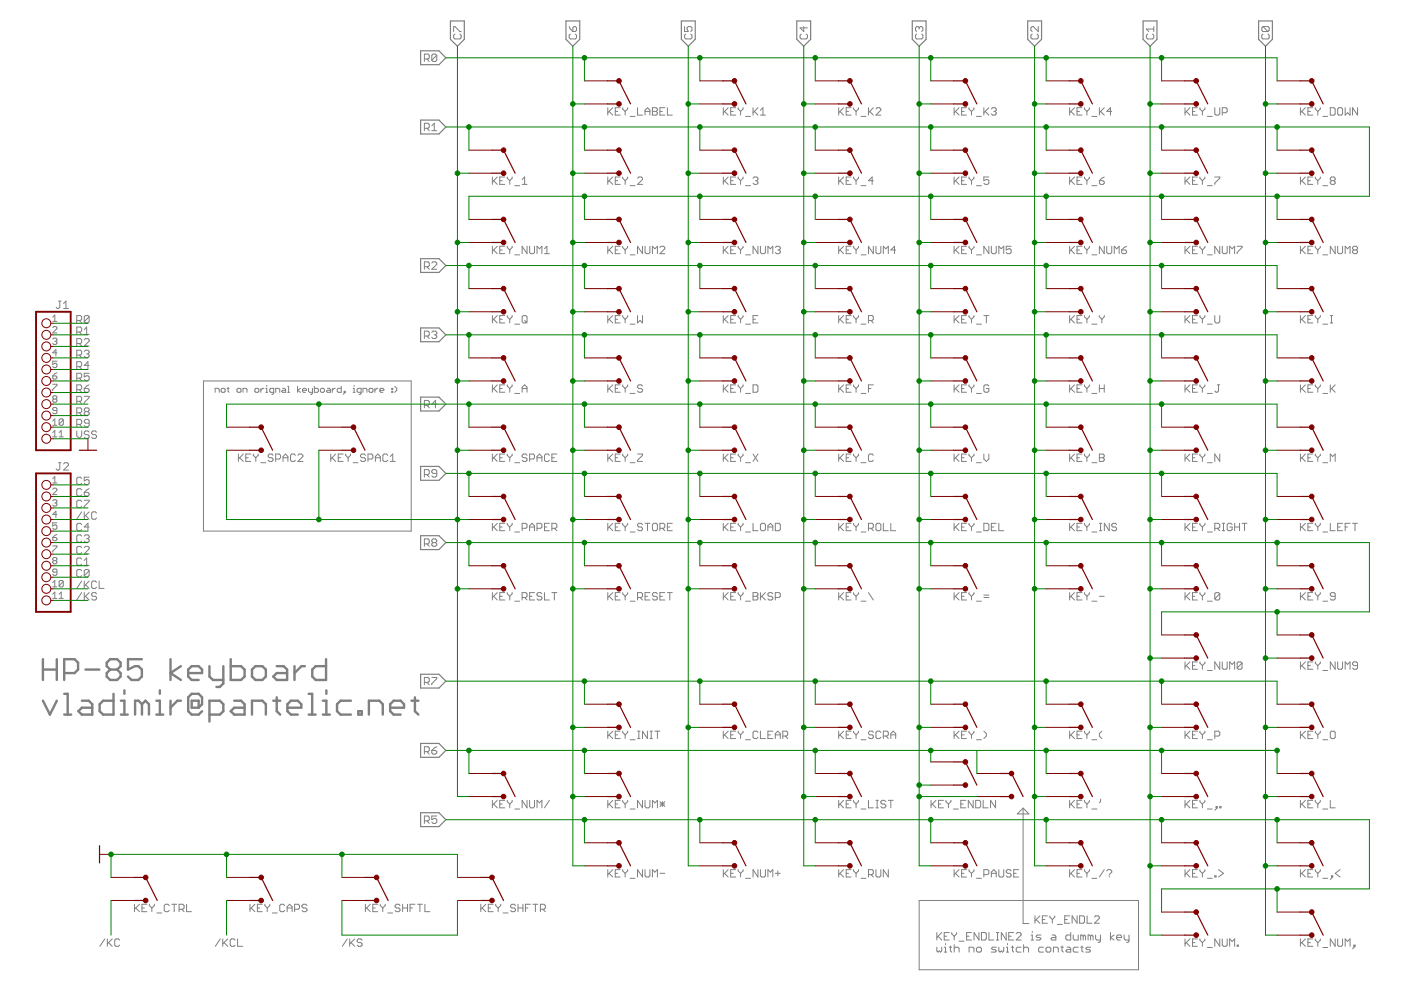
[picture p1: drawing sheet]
<svg xmlns="http://www.w3.org/2000/svg" width="297mm" height="210mm" viewBox="0 0 297 210" stroke-linecap="round" stroke-linejoin="round" font-family="sans-serif">
<g fill="none" stroke="#808080" stroke-width=".51">
<path d="M9.1 139.8v4.4M12 139.8v4.4M30.1 139.8h-3v2.2l1.5-.8h.7l.8 .8v1.4l-.8 .8h-1.4l-.8-.8M36.2 139.8v4.4M48.9 139.8v4.4h2.2l.8-.8v-1.4l-.8-.8h-2.2M69.1 139.8v4.4h-2.2l-.7-.8v-1.4l.7-.8h2.2M9.1 142h2.9M9.1 148.6l1.5 2.9 1.4-2.9M13.6 142.7h2.2l.8-.7v-1.5l-.8-.7h-2.2v4.4M13.6 147.1h.8v4.4M13.6 151.5h1.5M17.4 148.6h1.4l.8 .7v2.2h-2.2l-.8-.7 .8-.7h2.2"/>
<path d="M18.1 142h3M23.4 142h1.4M23.4 142l-.8-.8v-.7l.8-.7h1.4l.8 .7v.7l-.8 .8M23.4 142l-.8 .7v.7l.8 .8h1.4l.8-.8v-.7l-.8-.7M24.1 147.1v4.4h-2.2l-.8-.7v-1.5l.8-.7h2.2M25.6 151.5h1.5M25.6 148.6h.8v2.9M26.4 146.4v.7M30.1 149.3l-.7-.7h-.8v2.9M30.1 149.3v2.2M30.1 149.3l.7-.7 .8 .7v2.2M33.1 151.5h1.5"/>
<path d="M33.1 148.6h.8v2.9M33.9 146.4v.7M36.2 148.6v2.9M38.4 141.2l-2.2 1.5 2.2 1.5M38.4 148.6h-.8l-1.4 1.5M39.9 142.7h2.9v-.7l-.7-.8h-1.5l-.7 .8v1.4l.7 .8h1.5M40.6 148.6h1.5v1.5h-1.5zM42.1 150.1l.7-.8v-1.5l-.7-.7h-1.5l-.7 .7v3l.7 .7h1.5l.7-.7M44.4 141.2v2.2l.7 .8h2.2M44.4 151.5h2.2l.7-.7v-1.5l-.7-.7h-2.2v4.4M47.3 141.2v3.7l-.7 .7h-.7M49.7 148.6h1.4l.8 .7v2.2h-2.2l-.8-.7 .8-.7h2.2"/>
<path d="M53.4 142l.8-.8h1.4l.8 .8v1.4l-.8 .8h-1.4l-.8-.8zM53.4 151.5v-2.9h2.2l.8 .7v2.2M57.9 148.6h1.5M58.7 141.2h1.4l.8 .8v2.2h-2.2l-.8-.8 .8-.7h2.2M58.7 147.8v3l.7 .7M60.9 150.1h3v-.8l-.8-.7h-1.4l-.8 .7v1.5l.8 .7h1.4M62.4 141.2v3M64.6 141.2h-.7l-1.5 1.5M65.4 147.1h.8v4.4M65.4 151.5h1.5M68.5 151.5h1.4M68.5 148.6h.7v2.9"/>
<path d="M69.2 146.4v.7M74.4 148.6h-2.2l-.7 .7v1.5l.7 .7h2.2M76 150.8h.7v.7h-.7zM78.2 151.5v-2.9h2.2l.8 .7v2.2M82.7 150.1h3v-.8l-.8-.7h-1.4l-.8 .7v1.5l.8 .7h1.4M87.2 148.6h1.5M88 147.8v3l.7 .7"/>
</g>
<g fill="none" stroke="#808080" stroke-width=".21">
<path d="M90 12.5h.8l.2-.2v-.6l-.2-.2h-.8v1.5M90.5 12.5l.5 .5M92.6 11.7l-.3-.2h-.5l-.3 .2v1.1M92.6 11.7v1.1l-.3 .2h-.5l-.3-.2M92.6 11.7l-1.1 1.1M96.2 6.7v-1.1h.3l1 1.1h.3M96.5 7.2l-.3 .3v.5l.3 .3h1l.3-.3v-.5l-.3-.3M120.7 5.6l.2 .6 .6 .5M120.9 7.2l-.2 .3v.5l.2 .3h1.1l.2-.3v-.5l-.2-.3M121.7 5.6h.3l.2 .3v.5l-.2 .3h-.5v-.8zM145.1 5.6v1.1h.8l-.2-.5v-.3l.2-.3h.6l.2 .3v.5l-.2 .3M145.4 7.2l-.3 .3v.5l.3 .3h1.1l.2-.3v-.5l-.2-.3"/>
<path d="M169.9 7.2l-.3 .3v.5l.3 .3h1l.3-.3v-.5l-.3-.3M170.4 5.6v1.1l-.8-.8h1.6M194.4 7.2l-.3 .3v.5l.3 .3h1l.3-.3v-.5l-.3-.3M194.9 5.9v.3M194.9 5.9l-.3-.3h-.2l-.3 .3v.5l.3 .3M194.9 5.9l.2-.3h.3l.3 .3v.5l-.3 .3M218.8 7.2l-.2 .3v.5l.2 .3h1.1l.2-.3v-.5l-.2-.3M220.1 5.6v1.1l-1-1.1h-.3l-.2 .3v.5l.2 .3M243.3 7.2l-.2 .3v.5l.2 .3h1l.3-.3v-.5l-.3-.3M244.6 5.6v1.1M244.6 6.2h-1.5l.5 .5M267.8 7.2l-.3 .3v.5l.3 .3h1l.3-.3v-.5l-.3-.3"/>
<path d="M267.8 5.6l-.3 .3v.5l.3 .3h1M267.8 5.6h1l.3 .3v.5l-.3 .3M267.8 5.6l1 1.1M90 27.2h.8l.2-.3v-.5l-.2-.3h-.8v1.6M90.5 27.2l.5 .5M91.5 26.7l.6-.6v1.6M91.5 27.7h1.1M104.4 37.5v1.6M104.6 38.3l.8 .8M105.4 37.5l-1 1.1M106 38.3h.5M107 37.5h-1v1.6h1"/>
<path d="M107.5 37.5v.3l.6 .5M108.1 38.3v.8M108.6 37.5v.3l-.5 .5M109.1 39.4h1.1M110.7 39.1h1M110.7 38.1l.5-.6v1.6M128.9 22.8v1.6M128.9 37.5v1.6M129.1 23.6l.8 .8M129.1 38.3l.8 .8M129.9 22.8l-1 1.1M129.9 37.5l-1 1.1"/>
<path d="M130.5 23.6h.5M130.5 38.3h.5M131.5 22.8h-1v1.6h1M131.5 37.5h-1v1.6h1M132 22.8v.3l.5 .5M132 37.5v.3l.5 .5M132.5 23.6v.8M132.5 38.3v.8M133.1 22.8v.3l-.6 .5M133.1 37.5v.3l-.6 .5M133.6 24.7h1M133.6 39.4h1"/>
<path d="M135.2 22.8v1.6h1M135.2 37.8l.2-.3h.6l.2 .3v.3l-1 1h1M136.8 23.6h1M136.8 24.4v-1l.5-.6 .5 .6v1M138.3 22.8h.8l.3 .3v.3l-.3 .2 .3 .3v.3l-.3 .2h-.8zM138.3 23.6h.8M139.9 23.6h.5M140.9 22.8h-1v1.6h1M141.5 22.8v1.6h1M153.4 22.8v1.6M153.4 37.5v1.6M153.6 23.6l.8 .8"/>
<path d="M153.6 38.3l.8 .8M154.4 22.8l-1 1.1M154.4 37.5l-1 1.1M154.9 23.6h.5M154.9 38.3h.5M156 22.8h-1.1v1.6h1.1M156 37.5h-1.1v1.6h1.1M156.5 22.8v.3l.5 .5M156.5 37.5v.3l.5 .5M157 23.6v.8M157 38.3v.8M157.5 22.8v.3l-.5 .5"/>
<path d="M157.5 37.5v.3l-.5 .5M158.1 24.7h1M158.1 39.4h1M159.7 22.8v1.6M159.7 37.8l.2-.3h.5l.3 .3v.3l-.3 .2M159.9 23.6l.8 .8M160.2 38.3h.2M160.4 38.3l.3 .3v.2l-.3 .3h-.5l-.2-.3M160.7 22.8l-1 1.1M161.2 24.4h1.1M161.2 23.4l.6-.6v1.6M177.8 22.8v1.6"/>
<path d="M177.8 37.5v1.6M178.1 23.6l.8 .8M178.1 38.3l.8 .8M178.9 22.8l-1.1 1.1M178.9 37.5l-1.1 1.1M179.4 23.6h.5M179.4 38.3h.5M180.4 22.8h-1v1.6h1M180.4 37.5h-1v1.6h1M181 22.8v.3l.5 .5M181 37.5v.3l.5 .5M181.5 23.6v.8"/>
<path d="M181.5 38.3v.8M182 22.8v.3l-.5 .5M182 37.5v.3l-.5 .5M182.6 24.7h1M182.6 39.4h1M184.1 22.8v1.6M184.4 23.6l.8 .8M185.2 22.8l-1.1 1.1M185.2 38.3h-1.1l.8-.8v1.6M185.7 23.1l.3-.3h.5l.3 .3v.3l-1.1 1h1.1M202.3 22.8v1.6M202.3 37.5v1.6"/>
<path d="M202.6 23.6l.7 .8M202.6 38.3l.7 .8M203.3 22.8l-1 1.1M203.3 37.5l-1 1.1M203.9 23.6h.5M203.9 38.3h.5M204.9 22.8h-1v1.6h1M204.9 37.5h-1v1.6h1M205.4 22.8v.3l.6 .5M205.4 37.5v.3l.6 .5M206 23.6v.8M206 38.3v.8"/>
<path d="M206.5 22.8v.3l-.5 .5M206.5 37.5v.3l-.5 .5M207 24.7h1.1M207 39.4h1.1M208.6 22.8v1.6M208.9 23.6l.8 .8M209.7 37.5h-1.1v.8l.5-.2h.3l.3 .2v.5l-.3 .3h-.5l-.3-.3M209.7 22.8l-1.1 1.1M210.2 23.1l.2-.3h.6l.2 .3v.3l-.2 .2M210.7 23.6h.3M211 23.6l.2 .3v.3l-.2 .2h-.6l-.2-.2M226.8 22.8v1.6"/>
<path d="M226.8 37.5v1.6M227 23.6l.8 .8M227 38.3l.8 .8M227.8 22.8l-1 1.1M227.8 37.5l-1 1.1M228.3 23.6h.6M228.3 38.3h.6M229.4 22.8h-1.1v1.6h1.1M229.4 37.5h-1.1v1.6h1.1M229.9 22.8v.3l.5 .5M229.9 37.5v.3l.5 .5M230.4 23.6v.8"/>
<path d="M230.4 38.3v.8M231 22.8v.3l-.6 .5M231 37.5v.3l-.6 .5M231.5 24.7h1.1M231.5 39.4h1.1M233.1 22.8v1.6M233.1 38.3h.8l.2 .3v.2l-.2 .3h-.6l-.2-.3zM233.3 23.6l.8 .8M234.1 22.8l-1 1.1M234.1 37.5l-1 .8M235.7 23.6h-1l.7-.8v1.6M251.2 22.8v1.6"/>
<path d="M251.2 37.5v1.6M251.5 23.6l.8 .8M251.5 38.3l.8 .8M252.3 22.8l-1.1 1.1M252.3 37.5l-1.1 1.1M252.8 23.6h.5M252.8 38.3h.5M253.9 22.8h-1.1v1.6h1.1M253.9 37.5h-1.1v1.6h1.1M254.4 22.8v.3l.5 .5M254.4 37.5v.3l.5 .5M254.9 23.6v.8"/>
<path d="M254.9 38.3v.8M255.5 22.8v.3l-.6 .5M255.5 37.5v.3l-.6 .5M256 24.7h1M256 39.4h1M257.6 22.8v1.4l.2 .2h.5l.3-.2v-1.4M257.6 37.5h1v.3l-1 1v.3M259.1 23.9h.8l.3-.3v-.5l-.3-.3h-.8v1.6M275.7 22.8v1.6M275.7 37.5v1.6M276 23.6l.8 .8M276 38.3l.8 .8"/>
<path d="M276.8 22.8l-1.1 1.1M276.8 37.5l-1.1 1.1M277.3 23.6h.5M277.3 38.3h.5M278.3 22.8h-1v1.6h1M278.3 37.5h-1v1.6h1M278.9 22.8v.3l.5 .5M278.9 37.5v.3l.5 .5M279.4 23.6v.8M279.4 38.3v.8M279.9 22.8v.3l-.5 .5M279.9 37.5v.3l-.5 .5"/>
<path d="M280.5 24.7h1M280.5 39.4h1M282 22.8h.8l.3 .3v1.1l-.3 .2h-.8zM282.3 38.3l-.3-.2v-.3l.3-.3h.5l.3 .3v.3l-.3 .2M282.3 38.3l-.3 .3v.2l.3 .3h.5l.3-.3v-.2l-.3-.3M282.3 38.3h.5M283.9 22.8h.5l.2 .3v1.1l-.2 .2h-.5l-.3-.2v-1.1zM285.2 22.8v1.6l.5-.5 .5 .5v-1.6M287.8 22.8v1.6l-1-1.6v1.6M90 56.6h.8l.2-.3v-.5l-.2-.3h-.8v1.6M90.5 56.6l.5 .5M91.5 55.8l.3-.3h.5l.3 .3v.2l-1.1 1.1h1.1"/>
<path d="M104.4 52.2v1.6M104.6 53l.8 .8M105.4 52.2l-1 1.1M106 53h.5M107 52.2h-1v1.6h1M107.5 52.2v.3l.6 .5M108.1 53v.8M108.6 52.2v.3l-.5 .5M109.1 54h1.1M111.7 52.2v1.6l-1-1.6v1.6M112.3 52.2v1.3l.2 .3h.6l.2-.3v-1.3M113.9 53.8v-1.6l.5 .5 .5-.5v1.6"/>
<path d="M115.4 53.8h1.1M115.4 52.7l.6-.5v1.6M128.9 52.2v1.6M129.1 53l.8 .8M129.9 52.2l-1 1.1M130.5 53h.5M131.5 52.2h-1v1.6h1M132 52.2v.3l.5 .5M132.5 53v.8M133.1 52.2v.3l-.6 .5M133.6 54h1M136.2 52.2v1.6l-1-1.6v1.6"/>
<path d="M136.8 52.2v1.3l.2 .3h.5l.3-.3v-1.3M138.3 53.8v-1.6l.6 .5 .5-.5v1.6M139.9 52.5l.3-.3h.5l.2 .3v.2l-1 1.1h1M153.4 52.2v1.6M153.6 53l.8 .8M154.4 52.2l-1 1.1M154.9 53h.5M156 52.2h-1.1v1.6h1.1M156.5 52.2v.3l.5 .5M157 53v.8M157.5 52.2v.3l-.5 .5M158.1 54h1"/>
<path d="M160.7 52.2v1.6l-1-1.6v1.6M161.2 52.2v1.3l.3 .3h.5l.3-.3v-1.3M162.8 53.8v-1.6l.5 .5 .6-.5v1.6M164.4 52.5l.3-.3h.5l.2 .3v.2l-.2 .3M164.9 53h.3M165.2 53l.2 .3v.2l-.2 .3h-.5l-.3-.3M177.8 52.2v1.6M178.1 53l.8 .8M178.9 52.2l-1.1 1.1M179.4 53h.5M180.4 52.2h-1v1.6h1M181 52.2v.3l.5 .5"/>
<path d="M181.5 53v.8M182 52.2v.3l-.5 .5M182.6 54h1M185.2 52.2v1.6l-1.1-1.6v1.6M185.7 52.2v1.3l.3 .3h.5l.3-.3v-1.3M187.3 53.8v-1.6l.5 .5 .5-.5v1.6M189.9 53h-1l.8-.8v1.6M202.3 52.2v1.6M202.6 53l.7 .8M203.3 52.2l-1 1.1M203.9 53h.5M204.9 52.2h-1v1.6h1"/>
<path d="M205.4 52.2v.3l.6 .5M206 53v.8M206.5 52.2v.3l-.5 .5M207 54h1.1M209.7 52.2v1.6l-1.1-1.6v1.6M210.2 52.2v1.3l.2 .3h.6l.2-.3v-1.3M211.8 53.8v-1.6l.5 .5 .5-.5v1.6M214.4 52.2h-1.1v.8l.6-.3h.2l.3 .3v.5l-.3 .3h-.5l-.3-.3M226.8 52.2v1.6M227 53l.8 .8M227.8 52.2l-1 1.1M228.3 53h.6"/>
<path d="M229.4 52.2h-1.1v1.6h1.1M229.9 52.2v.3l.5 .5M230.4 53v.8M231 52.2v.3l-.6 .5M231.5 54h1.1M234.1 52.2v1.6l-1-1.6v1.6M234.7 52.2v1.3l.2 .3h.5l.3-.3v-1.3M236.2 53.8v-1.6l.6 .5 .5-.5v1.6M237.8 53h.8l.3 .3v.2l-.3 .3h-.5l-.3-.3zM238.9 52.2l-.6 .3-.5 .5M251.2 52.2v1.6M251.5 53l.8 .8"/>
<path d="M252.3 52.2l-1.1 1.1M252.8 53h.5M253.9 52.2h-1.1v1.6h1.1M254.4 52.2v.3l.5 .5M254.9 53v.8M255.5 52.2v.3l-.6 .5M256 54h1M258.6 52.2v1.6l-1-1.6v1.6M259.1 52.2v1.3l.3 .3h.5l.3-.3v-1.3M260.7 53.8v-1.6l.5 .5 .6-.5v1.6M262.3 52.2h1v.3l-1 1v.3M275.7 52.2v1.6"/>
<path d="M276 53l.8 .8M276.8 52.2l-1.1 1.1M277.3 53h.5M278.3 52.2h-1v1.6h1M278.9 52.2v.3l.5 .5M279.4 53v.8M279.9 52.2v.3l-.5 .5M280.5 54h1M283.1 52.2v1.6l-1.1-1.6v1.6M283.6 52.2v1.3l.3 .3h.5l.2-.3v-1.3M285.2 53.8v-1.6l.5 .5 .5-.5v1.6M287 53l-.2-.3v-.2l.2-.3h.5l.3 .3v.2l-.3 .3"/>
<path d="M287 53l-.2 .3v.2l.2 .3h.5l.3-.3v-.2l-.3-.3M287 53h.5M11.2 67.2l.4-.4v1.3M11.2 68.1h.9M11.2 69.5l.2-.3h.5l.2 .3v.2l-.9 .9h.9M11.2 71.9l.2-.2h.5l.2 .2-.2 .5M11.2 79.7h.7l.2 .5-.2 .2h-.5l-.2-.2zM11.6 72.4h.3M11.9 72.4l.2 .2-.2 .4h-.5l-.2-.2M12.1 76.6h-.9v.7l.7-.3 .2 .3v.4l-.2 .2h-.5l-.2-.2M12.1 74.8h-.9l.7-.7v1.4M12.1 79l-.9 .7"/>
<path d="M12.4 63.8h.5M12.7 63.8v1.4l-.3 .2h-.3l-.2-.2M13.5 65.4h1M13.5 64.4l.5-.6v1.6M16.3 67.9h.8l.2-.2v-.5l-.2-.3h-.8v1.6M16.3 70.4h.8l.2-.3v-.5l-.2-.3h-.8v1.6M16.3 72.8h.8l.2-.2v-.5l-.2-.3h-.8v1.6M16.3 75.3h.8l.2-.3v-.5l-.2-.2h-.8v1.5M16.3 77.7h.8l.2-.2v-.5l-.2-.3h-.8v1.6M16.8 67.9l.5 .6M16.8 70.4l.5 .5M16.8 72.8l.5 .6"/>
<path d="M16.8 75.3l.5 .5M16.8 77.7l.5 .6M17.9 72.1l.2-.3h.5l.3 .3v.2l-1 1.1h1M17.9 74.5l.2-.2h.5l.3 .2v.3l-.3 .2M17.9 69.9l.5-.6v1.6M17.9 70.9h1M18.4 75h.2M18.6 75l.3 .3v.2l-.3 .3h-.5l-.2-.3M18.9 67.2l-.3-.3h-.5l-.2 .3v1M18.9 67.2v1l-.3 .3h-.5l-.2-.3M18.9 77.5h-1l.7-.8v1.6M18.9 79.1h-1v.8l.7-.2 .3 .2v.6l-.3 .2h-.5l-.2-.2"/>
<path d="M18.9 67.2l-1 1M90 71.2h.8l.2-.2v-.5l-.2-.3h-.8v1.6M90.5 71.2l.5 .6M91.5 70.5l.3-.3h.5l.3 .3v.2l-.3 .3M92.1 71h.2M92.3 71l.3 .2v.3l-.3 .3h-.5l-.3-.3M104.4 66.9v1.6M104.6 67.7l.8 .8M105.4 66.9l-1 1M106 67.7h.5M107 66.9h-1v1.6h1M107.5 66.9v.3l.6 .5"/>
<path d="M108.1 67.7v.8M108.6 66.9v.3l-.5 .5M109.1 68.7h1.1M111 66.9h.5l.2 .3v1l-.2 .3h-.5l-.3-.3v-1zM111.2 67.9l.5 .6M128.9 66.9v1.6M129.1 67.7l.8 .8M129.9 66.9l-1 1M130.5 67.7h.5M131.5 66.9h-1v1.6h1M132 66.9v.3l.5 .5M132.5 67.7v.8"/>
<path d="M133.1 66.9v.3l-.6 .5M133.6 68.7h1M135.2 66.9v1.6l.5-.6 .5 .6v-1.6M153.4 66.9v1.6M153.6 67.7l.8 .8M154.4 66.9l-1 1M154.9 67.7h.5M156 66.9h-1.1v1.6h1.1M156.5 66.9v.3l.5 .5M157 67.7v.8M157.5 66.9v.3l-.5 .5M158.1 68.7h1"/>
<path d="M159.7 67.7h.5M160.7 66.9h-1v1.6h1M177.8 66.9v1.6M178.1 67.7l.8 .8M178.9 66.9l-1.1 1M179.4 67.7h.5M180.4 66.9h-1v1.6h1M181 66.9v.3l.5 .5M181.5 67.7v.8M182 66.9v.3l-.5 .5M182.6 68.7h1M184.1 67.9h.8l.3-.2v-.5l-.3-.3h-.8v1.6"/>
<path d="M184.7 67.9l.5 .6M202.3 66.9v1.6M202.6 67.7l.7 .8M203.3 66.9l-1 1M203.9 67.7h.5M204.9 66.9h-1v1.6h1M205.4 66.9v.3l.6 .5M206 67.7v.8M206.5 66.9v.3l-.5 .5M207 68.7h1.1M208.6 66.9h1.1M209.1 66.9v1.6"/>
<path d="M226.8 66.9v1.6M227 67.7l.8 .8M227.8 66.9l-1 1M228.3 67.7h.6M229.4 66.9h-1.1v1.6h1.1M229.9 66.9v.3l.5 .5M230.4 67.7v.8M231 66.9v.3l-.6 .5M231.5 68.7h1.1M233.1 66.9v.3l.5 .5M233.6 67.7v.8M234.1 66.9v.3l-.5 .5"/>
<path d="M251.2 66.9v1.6M251.5 67.7l.8 .8M252.3 66.9l-1.1 1M252.8 67.7h.5M253.9 66.9h-1.1v1.6h1.1M254.4 66.9v.3l.5 .5M254.9 67.7v.8M255.5 66.9v.3l-.6 .5M256 68.7h1M257.6 66.9v1.3l.2 .3h.5l.3-.3v-1.3M275.7 66.9v1.6M276 67.7l.8 .8"/>
<path d="M276.8 66.9l-1.1 1M277.3 67.7h.5M278.3 66.9h-1v1.6h1M278.9 66.9v.3l.5 .5M279.4 67.7v.8M279.9 66.9v.3l-.5 .5M280.5 68.7h1M282 66.9h.6M282 68.5h.6M282.3 66.9v1.6M11.2 89.3l.4-.5v1.4M11.2 91.7l.4-.4v1.3"/>
<path d="M11.2 81.5h.9v.2l-.9 .9v.2M11.2 90.2h.9M11.2 92.6h.9M11.4 84.6l-.2-.2 .2-.5h.5l.2 .3-.2 .4M11.4 84.6l-.2 .2 .2 .5h.5l.2-.3-.2-.4M11.4 84.6h.5M12.1 87h-.7l-.2-.2v-.2l.2-.2h.5l.2 .2v.9l-.2 .2h-.5l-.2-.2M12.4 98.1h.5M12.5 92.6h.9M12.5 91.7l.5-.4v1.3M12.7 98.1v1.3l-.3 .3h-.3l-.2-.3M13.4 89v.9l-.2 .3h-.5l-.2-.3"/>
<path d="M13.4 89l-.2-.2h-.5l-.2 .2v.9M13.4 89l-.9 .9M13.5 98.4l.2-.3h.6l.2 .3v.2l-1 1.1h1M16.3 82.6h.8l.2-.2v-.5l-.2-.3h-.8v1.6M16.3 80.2h.8l.2-.3v-.5l-.2-.3h-.8v1.6M16.3 85.1h.8l.2-.3v-.5l-.2-.3h-.8v1.6M16.3 87.5h.8l.2-.2v-.6l-.2-.2h-.8v1.6M16.3 90h.8l.2-.3v-.5l-.2-.3h-.8v1.6M16.3 91.4v1l.5 .5 .5-.5v-1M16.8 80.2l.5 .5M16.8 82.6l.5 .6M16.8 85.1l.5 .5"/>
<path d="M16.8 87.5l.5 .6M16.8 90l.5 .5M17.9 82.4h.7l.3 .2v.3l-.3 .3h-.5l-.2-.3zM17.9 84h1v.3l-1 1v.3M18.1 87.3l-.2-.3v-.3l.2-.2h.5l.3 .2v.3l-.3 .3M18.1 87.3l-.2 .2v.3l.2 .3h.5l.3-.3v-.3l-.3-.2M18.1 87.3h.5M18.9 91.6l-.3-.2h-.5l-.2 .2v.3l.2 .3h.5l.3 .2v.3l-.3 .2h-.5l-.2-.2M18.9 89.7h-.8l-.2-.2v-.3l.2-.3h.5l.3 .3v1l-.3 .3h-.5l-.2-.3M18.9 81.6l-.5 .3-.5 .5M20.5 91.6l-.3-.2h-.5l-.3 .2v.3l.3 .3h.5l.3 .2v.3l-.3 .2h-.5l-.3-.2M43.1 80.8h44.1v31.8h-44.1z"/>
<path d="M45.6 83.2v-.9h.7l.2 .2v.7M47.1 82.3h.4l.2 .2v.5l-.2 .2h-.4l-.2-.2v-.5zM48.2 82.3h.4M48.4 82.1v.9l.2 .2M50.5 82.3h.4l.2 .2v.5l-.2 .2h-.4l-.3-.2v-.5zM50.5 96.3v1.5M50.8 97l.8 .8M51.5 83.2v-.9h.7l.2 .2v.7M51.6 96.3l-1.1 1M52.1 97h.5M53.2 96.3h-1.1v1.5h1.1M53.7 96.3v.2l.5 .5"/>
<path d="M54.2 97v.8M54.3 82.3h.4l.2 .2v.5l-.2 .2h-.4l-.3-.2v-.5zM54.7 96.3v.2l-.5 .5M55.3 98.1h1M55.3 82.3v.9M55.9 82.3h-.2l-.4 .5M56.3 82.3h.3v.9M56.3 83.2h.5M56.6 81.7v.2M57.9 96.5l-.3-.2h-.5l-.2 .2v.3l.2 .2h.5l.3 .3v.3l-.3 .2h-.5l-.2-.2M58 83.2h-.6l-.2-.2v-.5l.2-.2h.6v1.1l-.4 .2M58.4 97.3h.8l.3-.3v-.5l-.3-.2h-.8v1.5"/>
<path d="M58.5 83.2v-.9h.6l.2 .2v.7M59.9 82.3h.4l.3 .2v.7h-.7l-.2-.2 .2-.2h.7M60 97h1M60 97.8v-1l.5-.5 .5 .5v1M61 83.2h.4M61 81.9h.2v1.3M62.6 96.5l-.2-.2h-.6l-.2 .2v1.1l.2 .2h.6l.2-.2M63.1 81.9v1.3M63.2 96.5l.2-.2h.5l.3 .2v.3l-1 1h1M63.7 82.3l-.6 .5 .6 .4M64.1 82.8h.9l-.2-.5h-.5l-.2 .2v.5l.2 .2h.5M65.4 82.3v.7l.2 .2h.7"/>
<path d="M66.3 82.3v1.1l-.5 .2M66.7 81.9v1.3h.6l.2-.2v-.5l-.2-.2h-.6M68.1 82.3h.5l.2 .2v.5l-.2 .2h-.5l-.2-.2v-.5zM69.4 82.3h.4l.2 .2v.7h-.6l-.2-.2 .2-.2h.6M70.1 96.3v1.5M70.4 97l.8 .8M70.4 82.3v.9M71.1 82.3h-.2l-.5 .5M71.2 96.3l-1.1 1M71.7 97h.5M72.3 81.9v1.3h-.6l-.2-.2v-.5l.2-.2h.6M72.7 96.3h-1v1.5h1"/>
<path d="M73 83h.2v.2h-.2zM73.2 83.2l-.5 .4M73.3 96.3v.2l.5 .5M73.8 97v.8M74.3 96.3v.2l-.5 .5M74.9 82.3h.2v.9M74.9 83.2h.4M74.9 98.1h1M75.1 81.7v.2M76.6 83.2h-.7l-.2-.2v-.5l.2-.2h.7v1.1l-.5 .2M77 83.2v-.9h.6l.2 .2v.7M77.5 96.5l-.3-.2h-.5l-.3 .2v.3l.3 .2h.5l.3 .3v.3l-.3 .2h-.5l-.3-.2"/>
<path d="M78 97.3h.8l.3-.3v-.5l-.3-.2h-.8v1.5M78.4 82.3h.5l.2 .2v.5l-.2 .2h-.5l-.2-.2v-.5zM79.5 82.3v.9M79.6 97.8v-1l.5-.5 .5 .5v1M79.6 97h1M80.1 82.3h-.2l-.4 .5M80.5 82.8h.9l-.2-.5h-.4l-.3 .2v.5l.3 .2h.4M82.2 96.5l-.2-.2h-.6l-.2 .2v1.1l.2 .2h.6l.2-.2M82.7 96.8l.6-.5v1.5M82.7 97.8h1.1M83.1 82.3h.2v.2h-.2zM83.1 83h.2v.2h-.2z"/>
<path d="M83.7 81.9l.4 .4v.5l-.4 .4M90 85.9h.8l.2-.2v-.5l-.2-.3h-.8v1.6M90.5 85.9l.5 .6M92.6 85.7h-1.1l.8-.8v1.6M104.4 81.6v1.6M104.4 96.3v1.5M104.6 82.4l.8 .8M104.6 97l.8 .8M105.4 81.6l-1 1M105.4 96.3l-1 1M106 82.4h.5M106 97h.5"/>
<path d="M107 81.6h-1v1.6h1M107 96.3h-1v1.5h1M107.5 81.6v.3l.6 .5M107.5 96.3v.2l.6 .5M108.1 82.4v.8M108.1 97v.8M108.6 96.3v.2l-.5 .5M108.6 81.6v.3l-.5 .5M109.1 83.4h1.1M109.1 98.1h1.1M110.7 83.2v-1.1l.5-.5 .5 .5v1.1M110.7 82.4h1"/>
<path d="M111.7 96.5l-.2-.2h-.5l-.3 .2v.3l.3 .2h.5l.2 .3v.3l-.2 .2h-.5l-.3-.2M112.3 97.3h.8l.2-.3v-.5l-.2-.2h-.8v1.5M113.9 97.8v-1l.5-.5 .5 .5v1M113.9 97h1M116.5 96.5l-.3-.2h-.5l-.3 .2v1.1l.3 .2h.5l.3-.2M117 97h.5M118.1 96.3h-1.1v1.5h1.1M128.9 81.6v1.6M128.9 96.3v1.5M129.1 82.4l.8 .8M129.1 97l.8 .8M129.9 96.3l-1 1"/>
<path d="M129.9 81.6l-1 1M130.5 82.4h.5M130.5 97h.5M131.5 81.6h-1v1.6h1M131.5 96.3h-1v1.5h1M132 81.6v.3l.5 .5M132 96.3v.2l.5 .5M132.5 82.4v.8M132.5 97v.8M133.1 81.6v.3l-.6 .5M133.1 96.3v.2l-.6 .5M133.6 83.4h1"/>
<path d="M133.6 98.1h1M135.2 96.3h1v.2l-1 1.1v.2h1M136.2 81.9l-.2-.3h-.6l-.2 .3v.2l.2 .3h.6l.2 .2v.3l-.2 .3h-.6l-.2-.3M153.4 81.6v1.6M153.4 96.3v1.5M153.6 82.4l.8 .8M153.6 97l.8 .8M154.4 81.6l-1 1M154.4 96.3l-1 1M154.9 82.4h.5M154.9 97h.5M156 81.6h-1.1v1.6h1.1"/>
<path d="M156 96.3h-1.1v1.5h1.1M156.5 81.6v.3l.5 .5M156.5 96.3v.2l.5 .5M157 82.4v.8M157 97v.8M157.5 81.6v.3l-.5 .5M157.5 96.3v.2l-.5 .5M158.1 83.4h1M158.1 98.1h1M159.7 81.6h.7l.3 .3v1l-.3 .3h-.7zM159.7 96.3l1 1.5M160.7 96.3l-1 1.5"/>
<path d="M177.8 81.6v1.6M177.8 96.3v1.5M178.1 82.4l.8 .8M178.1 97l.8 .8M178.9 81.6l-1.1 1M178.9 96.3l-1.1 1M179.4 82.4h.5M179.4 97h.5M180.4 81.6h-1v1.6h1M180.4 96.3h-1v1.5h1M181 81.6v.3l.5 .5M181 96.3v.2l.5 .5"/>
<path d="M181.5 82.4v.8M181.5 97v.8M182 81.6v.3l-.5 .5M182 96.3v.2l-.5 .5M182.6 83.4h1M182.6 98.1h1M184.1 82.4h.6M185.2 81.6h-1.1v1.6M185.2 96.5l-.3-.2h-.5l-.3 .2v1.1l.3 .2h.5l.3-.2M202.3 81.6v1.6M202.3 96.3v1.5M202.6 82.4l.7 .8"/>
<path d="M202.6 97l.7 .8M203.3 96.3l-1 1M203.3 81.6l-1 1M203.9 82.4h.5M203.9 97h.5M204.9 81.6h-1v1.6h1M204.9 96.3h-1v1.5h1M205.4 81.6v.3l.6 .5M205.4 96.3v.2l.6 .5M206 82.4v.8M206 97v.8M206.5 81.6v.3l-.5 .5"/>
<path d="M206.5 96.3v.2l-.5 .5M207 83.4h1.1M207 98.1h1.1M208.6 96.3v1l.5 .5 .6-.5v-1M209.7 81.9l-.3-.3h-.5l-.3 .3v1l.3 .3h.5l.3-.3v-.5h-.6M226.8 81.6v1.6M226.8 96.3v1.5M227 82.4l.8 .8M227 97l.8 .8M227.8 81.6l-1 1M227.8 96.3l-1 1M228.3 82.4h.6"/>
<path d="M228.3 97h.6M229.4 81.6h-1.1v1.6h1.1M229.4 96.3h-1.1v1.5h1.1M229.9 81.6v.3l.5 .5M229.9 96.3v.2l.5 .5M230.4 82.4v.8M230.4 97v.8M231 81.6v.3l-.6 .5M231 96.3v.2l-.6 .5M231.5 83.4h1.1M231.5 98.1h1.1M233.1 81.6v1.6"/>
<path d="M233.1 96.3h.8l.2 .2v.3l-.2 .2 .2 .3v.3l-.2 .2h-.8zM233.1 82.4h1M233.1 97h.8M234.1 81.6v1.6M251.2 81.6v1.6M251.2 96.3v1.5M251.5 82.4l.8 .8M251.5 97l.8 .8M252.3 81.6l-1.1 1M252.3 96.3l-1.1 1M252.8 82.4h.5M252.8 97h.5"/>
<path d="M253.9 81.6h-1.1v1.6h1.1M253.9 96.3h-1.1v1.5h1.1M254.4 81.6v.3l.5 .5M254.4 96.3v.2l.5 .5M254.9 82.4v.8M254.9 97v.8M255.5 81.6v.3l-.6 .5M255.5 96.3v.2l-.6 .5M256 83.4h1M256 98.1h1M258.1 81.6h.5M258.3 81.6v1.3l-.2 .3h-.3l-.2-.3"/>
<path d="M258.6 96.3v1.5l-1-1.5v1.5M275.7 81.6v1.6M275.7 96.3v1.5M276 82.4l.8 .8M276 97l.8 .8M276.8 81.6l-1.1 1M276.8 96.3l-1.1 1M277.3 82.4h.5M277.3 97h.5M278.3 81.6h-1v1.6h1M278.3 96.3h-1v1.5h1M278.9 81.6v.3l.5 .5"/>
<path d="M278.9 96.3v.2l.5 .5M279.4 82.4v.8M279.4 97v.8M279.9 81.6v.3l-.5 .5M279.9 96.3v.2l-.5 .5M280.5 83.4h1M280.5 98.1h1M282 81.6v1.6M282 97.8v-1.5l.6 .5 .5-.5v1.5M282.3 82.4l.8 .8M283.1 81.6l-1.1 1M11.2 101.5l.4-.5v1.4"/>
<path d="M11.2 103.7l.2-.2h.5l.2 .2v.2l-.9 1h.9M11.2 106.2l.2-.2h.5l.2 .2-.2 .4M11.2 114h.7l.2 .4-.2 .2h-.5l-.2-.2zM11.2 115.7h.9v.3l-.9 .9v.2M11.2 102.4h.9M11.4 118.9l-.2-.3 .2-.4h.5l.2 .2-.2 .5M11.4 118.9l-.2 .2 .2 .4h.5l.2-.2-.2-.4M11.4 118.9h.5M11.6 106.6h.3M11.9 106.6l.2 .2-.2 .5h-.5l-.2-.2M12.1 110.8h-.9v.7l.7-.2 .2 .2v.5l-.2 .2h-.5l-.2-.2M12.1 109.1h-.9l.7-.7v1.3"/>
<path d="M12.1 113.3l-.9 .7M17.3 111.2l-.2-.2h-.6l-.2 .2v1.1l.2 .2h.6l.2-.2M17.3 101.4l-.2-.2h-.6l-.2 .2v1.1l.2 .2h.6l.2-.2M17.3 103.9l-.2-.3h-.6l-.2 .3v1l.2 .3h.6l.2-.3M17.3 106.3l-.2-.2h-.6l-.2 .2v1.1l.2 .2h.6l.2-.2M17.3 113.7l-.2-.3h-.6l-.2 .3v1l.2 .3h.6l.2-.3M17.3 116.1l-.2-.3h-.6l-.2 .3v1.1l.2 .2h.6l.2-.2M17.3 118.6l-.2-.3h-.6l-.2 .3v1l.2 .3h.6l.2-.3M17.3 108.5l-1 1.6M17.9 113.7l.2-.3h.5l.3 .3v.2l-.3 .3M17.9 104.4h.7l.3 .3v.2l-.3 .3h-.5l-.2-.3zM17.9 106.1h1v.2l-1 1.1v.2"/>
<path d="M17.9 108.5v1.6M17.9 116.1l.2-.3h.5l.3 .3v.3l-1 1h1M17.9 118.8l.5-.5v1.6M17.9 119.9h1M18.1 109.3l.8 .8M18.4 114.2h.2M18.6 114.2l.3 .2v.3l-.3 .3h-.5l-.2-.3M18.9 111.7h-1l.7-.7v1.5M18.9 101.2h-1v.8l.5-.3h.2l.3 .3v.5l-.3 .2h-.5l-.2-.2M18.9 103.6l-1 .8M18.9 108.5l-1 1.1M20.5 108.8l-.3-.3h-.5l-.3 .3v1l.3 .3h.5l.3-.3"/>
<path d="M90 100.6h.8l.2-.2v-.6l-.2-.2h-.8v1.6M90 115.3h.8l.2-.3v-.5l-.2-.2h-.8v1.5M90.5 115.3l.5 .5M90.5 100.6l.5 .6M91.8 115l-.3-.2v-.3l.3-.2h.5l.3 .2v.3l-.3 .2M91.8 115l-.3 .3v.3l.3 .2h.5l.3-.2v-.3l-.3-.3M91.8 115h.5M92.6 100.4h-.8l-.3-.3v-.3l.3-.2h.5l.3 .2v1.1l-.3 .3h-.5l-.3-.3M104.4 111v1.5M104.6 111.7l.8 .8M105.4 111l-1 1M106 111.7h.5"/>
<path d="M107 111h-1v1.5h1M107.5 111v.2l.6 .5M108.1 111.7v.8M108.6 111v.2l-.5 .5M109.1 112.8h1.1M110.7 112h.8l.2-.3v-.5l-.2-.2h-.8v1.5M112.3 111.7h1M112.3 112.5v-1l.5-.5 .5 .5v1M113.9 112h.7l.3-.3v-.5l-.3-.2h-.7v1.5M115.4 111.7h.6M116.5 111h-1.1v1.5h1.1M117 112h.8l.3-.3v-.5l-.3-.2h-.8v1.5"/>
<path d="M117.5 112l.6 .5M128.9 111v1.5M129.1 111.7l.8 .8M129.9 111l-1 1M130.5 111.7h.5M131.5 111h-1v1.5h1M132 111v.2l.5 .5M132.5 111.7v.8M133.1 111v.2l-.6 .5M133.6 112.8h1M136.2 111.2l-.2-.2h-.6l-.2 .2v.3l.2 .2h.6l.2 .3v.3l-.2 .2h-.6l-.2-.2M136.8 111h1"/>
<path d="M137.3 111v1.5M138.6 111h.5l.3 .2v1.1l-.3 .2h-.5l-.3-.2v-1.1zM139.9 112h.8l.2-.3v-.5l-.2-.2h-.8v1.5M140.4 112l.5 .5M141.5 111.7h.5M142.5 111h-1v1.5h1M153.4 111v1.5M153.6 111.7l.8 .8M154.4 111l-1 1M154.9 111.7h.5M156 111h-1.1v1.5h1.1M156.5 111v.2l.5 .5"/>
<path d="M157 111.7v.8M157.5 111v.2l-.5 .5M158.1 112.8h1M159.7 111v1.5h1M161.5 111h.5l.3 .2v1.1l-.3 .2h-.5l-.3-.2v-1.1zM162.8 111.7h1.1M162.8 112.5v-1l.5-.5 .6 .5v1M164.4 111h.8l.2 .2v1.1l-.2 .2h-.8zM177.8 111v1.5M178.1 111.7l.8 .8M178.9 111l-1.1 1M179.4 111.7h.5"/>
<path d="M180.4 111h-1v1.5h1M181 111v.2l.5 .5M181.5 111.7v.8M182 111v.2l-.5 .5M182.6 112.8h1M184.1 112h.8l.3-.3v-.5l-.3-.2h-.8v1.5M184.7 112l.5 .5M186 111h.5l.3 .2v1.1l-.3 .2h-.5l-.3-.2v-1.1zM187.3 111v1.5h1M188.9 111v1.5h1M202.3 111v1.5M202.6 111.7l.7 .8"/>
<path d="M203.3 111l-1 1M203.9 111.7h.5M204.9 111h-1v1.5h1M205.4 111v.2l.6 .5M206 111.7v.8M206.5 111v.2l-.5 .5M207 112.8h1.1M208.6 111h.8l.3 .2v1.1l-.3 .2h-.8zM210.2 111.7h.5M211.2 111h-1v1.5h1M211.8 111v1.5h1M226.8 111v1.5"/>
<path d="M227 111.7l.8 .8M227.8 111l-1 1M228.3 111.7h.6M229.4 111h-1.1v1.5h1.1M229.9 111v.2l.5 .5M230.4 111.7v.8M231 111v.2l-.6 .5M231.5 112.8h1.1M233.1 111h.5M233.1 112.5h.5M233.3 111v1.5M235.2 111v1.5l-1.1-1.5v1.5"/>
<path d="M236.7 111.2l-.2-.2h-.5l-.3 .2v.3l.3 .2h.5l.2 .3v.3l-.2 .2h-.5l-.3-.2M251.2 111v1.5M251.5 111.7l.8 .8M252.3 111l-1.1 1M252.8 111.7h.5M253.9 111h-1.1v1.5h1.1M254.4 111v.2l.5 .5M254.9 111.7v.8M255.5 111v.2l-.6 .5M256 112.8h1M257.6 112h.7l.3-.3v-.5l-.3-.2h-.7v1.5M258.1 112l.5 .5"/>
<path d="M259.1 111h.6M259.1 112.5h.6M259.4 111v1.5M261.2 111.2l-.2-.2h-.5l-.3 .2v1.1l.3 .2h.5l.2-.2v-.6h-.5M261.8 111.7h1M261.8 111v1.5M262.8 111v1.5M263.3 111h1.1M263.9 111v1.5M275.7 111v1.5M276 111.7l.8 .8M276.8 111l-1.1 1"/>
<path d="M277.3 111.7h.5M278.3 111h-1v1.5h1M278.9 111v.2l.5 .5M279.4 111.7v.8M279.9 111v.2l-.5 .5M280.5 112.8h1M282 111v1.5h1.1M283.6 111.7h.5M284.6 111h-1v1.5h1M285.2 111.7h.5M286.2 111h-1v1.5M286.8 111h1"/>
<path d="M287.3 111v1.5M11.2 123.5l.4-.4v1.3M11.2 126l.4-.5v1.4M11.2 124.4h.9M11.2 126.9h.9M12.1 121.3h-.7l-.2-.2v-.2l.2-.3h.5l.2 .3v.9l-.2 .2h-.5l-.2-.2M12.5 126l.5-.5v1.4M12.5 126.9h.9M13.4 123.3l-.2-.2h-.5l-.2 .2v.9M13.4 123.3v.9l-.2 .2h-.5l-.2-.2M13.4 123.3l-.9 .9M17.3 121l-.2-.2h-.6l-.2 .2v1l.2 .3h.6l.2-.3"/>
<path d="M17.3 123.2l-1 1.6M17.3 125.6l-1 1.6M17.9 123.2v1.6M17.9 125.6v1.6M18.1 124l.8 .8M18.1 126.4l.8 .8M18.9 121l-.3-.2h-.5l-.2 .2v1M18.9 121v1l-.3 .3h-.5l-.2-.3M18.9 121l-1 1M18.9 123.2l-1 1M18.9 125.6l-1 1.1M20.5 125.9l-.3-.3h-.5l-.3 .3v.3l.3 .2h.5l.3 .3v.3l-.3 .2h-.5l-.3-.2"/>
<path d="M20.5 123.5l-.3-.3h-.5l-.3 .3v1l.3 .3h.5l.3-.3M21 123.2v1.6h1.1M104.4 125.6v1.6M104.6 126.4l.8 .8M105.4 125.6l-1 1.1M106 126.4h.5M107 125.6h-1v1.6h1M107.5 125.6v.3l.6 .5M108.1 126.4v.8M108.6 125.6v.3l-.5 .5M109.1 127.5h1.1M110.7 126.7h.8l.2-.3v-.5l-.2-.3h-.8v1.6"/>
<path d="M111.2 126.7l.5 .5M112.3 126.4h.5M113.3 125.6h-1v1.6h1M114.9 125.9l-.3-.3h-.5l-.2 .3v.3l.2 .2h.5l.3 .3v.3l-.3 .2h-.5l-.2-.2M115.4 125.6v1.6h1.1M117 125.6h1.1M117.5 125.6v1.6M128.9 125.6v1.6M129.1 126.4l.8 .8M129.9 125.6l-1 1.1M130.5 126.4h.5M131.5 125.6h-1v1.6h1"/>
<path d="M132 125.6v.3l.5 .5M132.5 126.4v.8M133.1 125.6v.3l-.6 .5M133.6 127.5h1M135.2 126.7h.8l.2-.3v-.5l-.2-.3h-.8v1.6M135.7 126.7l.5 .5M136.8 126.4h.5M137.8 125.6h-1v1.6h1M139.4 125.9l-.3-.3h-.5l-.3 .3v.3l.3 .2h.5l.3 .3v.3l-.3 .2h-.5l-.3-.2M139.9 126.4h.5M140.9 125.6h-1v1.6h1M141.5 125.6h1"/>
<path d="M142 125.6v1.6M153.4 125.6v1.6M153.6 126.4l.8 .8M154.4 125.6l-1 1.1M154.9 126.4h.5M156 125.6h-1.1v1.6h1.1M156.5 125.6v.3l.5 .5M157 126.4v.8M157.5 125.6v.3l-.5 .5M158.1 127.5h1M159.7 125.6h.7l.3 .3v.3l-.3 .2 .3 .3v.3l-.3 .2h-.7zM159.7 126.4h.7"/>
<path d="M161.2 125.6v1.6M161.5 126.4l.8 .8M162.3 125.6l-1.1 1.1M163.9 125.9l-.3-.3h-.5l-.3 .3v.3l.3 .2h.5l.3 .3v.3l-.3 .2h-.5l-.3-.2M164.4 126.7h.8l.2-.3v-.5l-.2-.3h-.8v1.6M177.8 125.6v1.6M178.1 126.4l.8 .8M178.9 125.6l-1.1 1.1M179.4 126.4h.5M180.4 125.6h-1v1.6h1M181 125.6v.3l.5 .5M181.5 126.4v.8"/>
<path d="M182 125.6v.3l-.5 .5M182.6 127.5h1M184.1 125.6l1.1 1.6M202.3 125.6v1.6M202.6 126.4l.7 .8M203.3 125.6l-1 1.1M203.9 126.4h.5M204.9 125.6h-1v1.6h1M205.4 125.6v.3l.6 .5M206 126.4v.8M206.5 125.6v.3l-.5 .5M207 127.5h1.1"/>
<path d="M208.6 126.7h1.1M208.6 126.2h1.1M226.8 125.6v1.6M227 126.4l.8 .8M227.8 125.6l-1 1.1M228.3 126.4h.6M229.4 125.6h-1.1v1.6h1.1M229.9 125.6v.3l.5 .5M230.4 126.4v.8M231 125.6v.3l-.6 .5M231.5 127.5h1.1M233.1 126.4h1"/>
<path d="M251.2 125.6v1.6M251.5 126.4l.8 .8M252.3 125.6l-1.1 1.1M252.8 126.4h.5M253.9 125.6h-1.1v1.6h1.1M254.4 125.6v.3l.5 .5M254.9 126.4v.8M255.5 125.6v.3l-.6 .5M256 127.5h1M258.6 125.9l-.3-.3h-.5l-.2 .3v1.1M258.6 125.9v1.1l-.3 .2h-.5l-.2-.2M258.6 125.9l-1 1.1"/>
<path d="M275.7 125.6v1.6M276 126.4l.8 .8M276.8 125.6l-1.1 1.1M277.3 126.4h.5M278.3 125.6h-1v1.6h1M278.9 125.6v.3l.5 .5M279.4 126.4v.8M279.9 125.6v.3l-.5 .5M280.5 127.5h1M283.1 126.4h-.8l-.3-.2v-.3l.3-.3h.5l.3 .3v1.1l-.3 .2h-.5l-.3-.2M90 144.7h.8l.2-.3v-.5l-.2-.3h-.8v1.6M90 159.4h.8l.2-.3v-.5l-.2-.3h-.8v1.6"/>
<path d="M90.5 159.4l.5 .5M90.5 144.7l.5 .5M91.5 143.6h1.1v.3l-1.1 1v.3M91.5 159.1h.8l.3 .3v.2l-.3 .3h-.5l-.3-.3zM92.6 158.3l-.5 .3-.6 .5M128.9 155v1.6M129.1 155.8l.8 .8M129.9 155l-1 1.1M130.5 155.8h.5M131.5 155h-1v1.6h1M132 155v.3l.5 .5M132.5 155.8v.8"/>
<path d="M133.1 155v.3l-.6 .5M133.6 156.8h1M135.2 155h.5M135.2 156.6h.5M135.4 155v1.6M137.3 155v1.6l-1.1-1.6v1.6M137.8 155h.5M137.8 156.6h.5M138.1 155v1.6M138.9 155h1M139.4 155v1.6M153.4 155v1.6"/>
<path d="M153.6 155.8l.8 .8M154.4 155l-1 1.1M154.9 155.8h.5M156 155h-1.1v1.6h1.1M156.5 155v.3l.5 .5M157 155.8v.8M157.5 155v.3l-.5 .5M158.1 156.8h1M160.7 155.3l-.3-.3h-.5l-.2 .3v1l.2 .3h.5l.3-.3M161.2 155v1.6h1.1M162.8 155.8h.5M163.9 155h-1.1v1.6h1.1"/>
<path d="M164.4 156.6v-1.1l.5-.5 .5 .5v1.1M164.4 155.8h1M166 156.1h.8l.2-.3v-.5l-.2-.3h-.8v1.6M166.5 156.1l.5 .5M177.8 155v1.6M178.1 155.8l.8 .8M178.9 155l-1.1 1.1M179.4 155.8h.5M180.4 155h-1v1.6h1M181 155v.3l.5 .5M181.5 155.8v.8M182 155v.3l-.5 .5"/>
<path d="M182.6 156.8h1M185.2 155.3l-.3-.3h-.5l-.3 .3v.2l.3 .3h.5l.3 .3v.2l-.3 .3h-.5l-.3-.3M186.8 155.3l-.3-.3h-.5l-.3 .3v1l.3 .3h.5l.3-.3M187.3 156.1h.8l.2-.3v-.5l-.2-.3h-.8v1.6M187.8 156.1l.5 .5M188.9 156.6v-1.1l.5-.5 .5 .5v1.1M188.9 155.8h1M202.3 155v1.6M202.6 155.8l.7 .8M203.3 155l-1 1.1M203.9 155.8h.5M204.9 155h-1v1.6h1"/>
<path d="M205.4 155v.3l.6 .5M206 155.8v.8M206.5 155v.3l-.5 .5M207 156.8h1.1M208.6 155l.5 .5v.6l-.5 .5M226.8 155v1.6M227 155.8l.8 .8M227.8 155l-1 1.1M228.3 155.8h.6M229.4 155h-1.1v1.6h1.1M229.9 155v.3l.5 .5M230.4 155.8v.8"/>
<path d="M231 155v.3l-.6 .5M231.5 156.8h1.1M233.6 155l-.5 .5v.6l.5 .5M251.2 140.3v1.6M251.2 155v1.6M251.5 141.1l.8 .8M251.5 155.8l.8 .8M252.3 140.3l-1.1 1.1M252.3 155l-1.1 1.1M252.8 155.8h.5M252.8 141.1h.5M253.9 140.3h-1.1v1.6h1.1"/>
<path d="M253.9 155h-1.1v1.6h1.1M254.4 140.3v.3l.5 .5M254.4 155v.3l.5 .5M254.9 141.1v.8M254.9 155.8v.8M255.5 140.3v.3l-.6 .5M255.5 155v.3l-.6 .5M256 156.8h1M256 142.2h1M257.6 156.1h.7l.3-.3v-.5l-.3-.3h-.7v1.6M258.6 140.3v1.6l-1-1.6v1.6M259.1 140.3v1.3l.3 .3h.5l.3-.3v-1.3"/>
<path d="M260.7 141.9v-1.6l.5 .6 .6-.6v1.6M263.3 140.6v1l-.2 .3h-.5l-.3-.3M263.3 140.6l-.2-.3h-.5l-.3 .3v1M263.3 140.6l-1 1M275.7 140.3v1.6M275.7 155v1.6M276 141.1l.8 .8M276 155.8l.8 .8M276.8 140.3l-1.1 1.1M276.8 155l-1.1 1.1M277.3 155.8h.5M277.3 141.1h.5"/>
<path d="M278.3 140.3h-1v1.6h1M278.3 155h-1v1.6h1M278.9 140.3v.3l.5 .5M278.9 155v.3l.5 .5M279.4 141.1v.8M279.4 155.8v.8M279.9 140.3v.3l-.5 .5M279.9 155v.3l-.5 .5M280.5 156.8h1M280.5 142.2h1M282.3 155h.5l.3 .3v1l-.3 .3h-.5l-.3-.3v-1zM283.1 140.3v1.6l-1.1-1.6v1.6"/>
<path d="M283.6 140.3v1.3l.3 .3h.5l.2-.3v-1.3M285.2 141.9v-1.6l.5 .6 .5-.6v1.6M287.8 141.1h-.8l-.2-.2v-.3l.2-.3h.5l.3 .3v1l-.3 .3h-.5l-.2-.3M90 174.1h.8l.2-.3v-.5l-.2-.3h-.8v1.6M90.5 174.1l.5 .5M92.6 173h-1.1v.8l.6-.3h.2l.3 .3v.5l-.3 .3h-.5l-.3-.3M104.4 169.7v1.6M104.6 170.5l.8 .8M105.4 169.7l-1 1.1M106 170.5h.5M107 169.7h-1v1.6h1M107.5 169.7v.3l.6 .5"/>
<path d="M108.1 170.5v.8M108.6 169.7v.3l-.5 .5M109.1 171.5h1.1M111.7 169.7v1.6l-1-1.6v1.6M112.3 169.7v1.3l.2 .3h.6l.2-.3v-1.3M113.9 171.3v-1.6l.5 .5 .5-.5v1.6M116.5 169.7l-1.1 1.6M128.9 169.7v1.6M129.1 170.5l.8 .8M129.9 169.7l-1 1.1M130.5 170.5h.5M131.5 169.7h-1v1.6h1"/>
<path d="M132 169.7v.3l.5 .5M132.5 170.5v.8M133.1 169.7v.3l-.6 .5M133.6 171.5h1M136.2 169.7v1.6l-1-1.6v1.6M136.8 169.7v1.3l.2 .3h.5l.3-.3v-1.3M138.3 171.3v-1.6l.6 .5 .5-.5v1.6M139.9 170.5h1M139.9 170l1 1M140.4 170v1M140.9 170l-1 1M177.8 169.7v1.6"/>
<path d="M178.1 170.5l.8 .8M178.9 169.7l-1.1 1.1M179.4 170.5h.5M180.4 169.7h-1v1.6h1M181 169.7v.3l.5 .5M181.5 170.5v.8M182 169.7v.3l-.5 .5M182.6 171.5h1M184.1 169.7v1.6h1.1M185.7 169.7h.5M185.7 171.3h.5M186 169.7v1.6"/>
<path d="M187.8 170l-.3-.3h-.5l-.2 .3v.2l.2 .3h.5l.3 .3v.2l-.3 .3h-.5l-.2-.3M188.3 169.7h1.1M188.9 169.7v1.6M197.4 169.7v1.6M197.7 170.5l.7 .8M198.4 169.7l-1 1.1M199 170.5h.5M200 169.7h-1v1.6h1M200.6 169.7v.3l.5 .5M201.1 170.5v.8M201.6 169.7v.3l-.5 .5M202.1 171.5h1.1"/>
<path d="M203.7 170.5h.5M204.8 169.7h-1.1v1.6h1.1M206.3 169.7v1.6l-1-1.6v1.6M206.9 169.7h.7l.3 .3v1l-.3 .3h-.7zM208.4 169.7v1.6h1.1M211.1 169.7v1.6l-1.1-1.6v1.6M215.7 172.6l1.2-1.3 1.2 1.3zM216.9 171.3v24.5h1.2M226.8 169.7v1.6M227 170.5l.8 .8M227.8 169.7l-1 1.1M228.3 170.5h.6"/>
<path d="M229.4 169.7h-1.1v1.6h1.1M229.9 169.7v.3l.5 .5M230.4 170.5v.8M231 169.7v.3l-.6 .5M231.5 171.5h1.1M233.3 169.4v.6l-.2 .2M251.2 169.7v1.6M251.5 170.5l.8 .8M252.3 169.7l-1.1 1.1M252.8 170.5h.5M253.9 169.7h-1.1v1.6h1.1M254.4 169.7v.3l.5 .5"/>
<path d="M254.9 170.5v.8M255.5 169.7v.3l-.6 .5M256 171.5h1M257.8 171h.3v.3h-.3zM258.1 171.3l-.5 .5M258.6 171h.3v.3h-.3zM275.7 169.7v1.6M276 170.5l.8 .8M276.8 169.7l-1.1 1.1M277.3 170.5h.5M278.3 169.7h-1v1.6h1M278.9 169.7v.3l.5 .5"/>
<path d="M279.4 170.5v.8M279.9 169.7v.3l-.5 .5M280.5 171.5h1M282 169.7v1.6h1.1M22.2 199.1l-1 1.5M22.8 199.1v1.5M23 199.9l.8 .7M23.8 199.1l-1 1M25.4 199.3l-.3-.2h-.5l-.3 .2v1.1l.3 .2h.5l.3-.2M28.5 191.7v1.6M28.8 192.5l.8 .8M29.6 191.7l-1.1 1.1"/>
<path d="M30.1 192.5h.5M31.1 191.7h-1v1.6h1M31.7 191.7v.3l.5 .5M32.2 192.5v.8M32.7 191.7v.3l-.5 .5M33.3 193.6h1M35.9 192l-.3-.3h-.5l-.3 .3v1l.3 .3h.5l.3-.3M36.4 191.7h1M36.9 191.7v1.6M38 192.8h.8l.2-.3v-.5l-.2-.3h-.8v1.6M38.5 192.8l.5 .5M39.6 191.7v1.6h1"/>
<path d="M46.7 199.1l-1 1.5M47.2 199.1v1.5M47.5 199.9l.8 .7M48.3 199.1l-1.1 1M49.8 199.3l-.2-.2h-.5l-.3 .2v1.1l.3 .2h.5l.2-.2M50.4 199.1v1.5h1M53 191.7v1.6M53.3 192.5l.7 .8M54 191.7l-1 1.1M54.6 192.5h.5M55.6 191.7h-1v1.6h1M56.2 191.7v.3l.5 .5"/>
<path d="M56.7 192.5v.8M57.2 191.7v.3l-.5 .5M57.7 193.6h1.1M60.3 192l-.2-.3h-.5l-.3 .3v1l.3 .3h.5l.2-.3M60.9 192.5h1M60.9 193.3v-1l.5-.6 .5 .6v1M62.5 192.8h.7l.3-.3v-.5l-.3-.3h-.7v1.6M65.1 192l-.3-.3h-.5l-.3 .3v.3l.3 .2h.5l.3 .3v.2l-.3 .3h-.5l-.3-.3M73.6 199.1l-1 1.5M74.1 199.1v1.5M74.4 199.9l.8 .7M75.2 199.1l-1.1 1"/>
<path d="M76.8 199.3l-.3-.2h-.5l-.3 .2v.3l.3 .3h.5l.3 .2v.3l-.3 .2h-.5l-.3-.2M77.5 191.7v1.6M77.7 192.5l.8 .8M78.5 191.7l-1 1.1M79 192.5h.6M80.1 191.7h-1.1v1.6h1.1M80.6 191.7v.3l.6 .5M81.2 192.5v.8M81.7 191.7v.3l-.5 .5M82.2 193.6h1M84.8 192l-.2-.3h-.6l-.2 .3v.3l.2 .2h.6l.2 .3v.2l-.2 .3h-.6l-.2-.3M85.4 192.5h1"/>
<path d="M85.4 191.7v1.6M86.4 191.7v1.6M86.9 192.5h.6M88 191.7h-1.1v1.6M88.5 191.7h1.1M89 191.7v1.6M90.1 191.7v1.6h1M101.9 191.7v1.6M102.2 192.5l.8 .8M103 191.7l-1.1 1.1M103.5 192.5h.5M104.6 191.7h-1.1v1.6h1.1"/>
<path d="M105.1 191.7v.3l.5 .5M105.6 192.5v.8M106.2 191.7v.3l-.6 .5M106.7 193.6h1M109.3 192l-.3-.3h-.5l-.3 .3v.3l.3 .2h.5l.3 .3v.2l-.3 .3h-.5l-.3-.3M109.8 192.5h1.1M109.8 191.7v1.6M110.9 191.7v1.6M111.4 192.5h.5M112.5 191.7h-1.1v1.6M113 191.7h1M113.5 191.7v1.6"/>
<path d="M114.6 192.8h.8l.2-.3v-.5l-.2-.3h-.8v1.6M115.1 192.8l.5 .5M128.9 184.4v1.5M129.1 185.2l.8 .7M129.9 184.4l-1 1M130.5 185.2h.5M131.5 184.4h-1v1.5h1M132 184.4v.3l.5 .5M132.5 185.2v.7M133.1 184.4v.3l-.6 .5M133.6 186.2h1M136.2 184.4v1.5l-1-1.5v1.5"/>
<path d="M136.8 184.4v1.3l.2 .2h.5l.3-.2v-1.3M138.3 185.9v-1.5l.6 .5 .5-.5v1.5M139.9 185.2h1M153.4 184.4v1.5M153.6 185.2l.8 .7M154.4 184.4l-1 1M154.9 185.2h.5M156 184.4h-1.1v1.5h1.1M156.5 184.4v.3l.5 .5M157 185.2v.7M157.5 184.4v.3l-.5 .5M158.1 186.2h1"/>
<path d="M160.7 184.4v1.5l-1-1.5v1.5M161.2 184.4v1.3l.3 .2h.5l.3-.2v-1.3M162.8 185.9v-1.5l.5 .5 .6-.5v1.5M164.4 185.2h1M164.9 184.7v1M177.8 184.4v1.5M178.1 185.2l.8 .7M178.9 184.4l-1.1 1M179.4 185.2h.5M180.4 184.4h-1v1.5h1M181 184.4v.3l.5 .5M181.5 185.2v.7"/>
<path d="M182 184.4v.3l-.5 .5M182.6 186.2h1M184.1 185.4h.8l.3-.2v-.5l-.3-.3h-.8v1.5M184.7 185.4l.5 .5M185.7 184.4v1.3l.3 .2h.5l.3-.2v-1.3M188.3 184.4v1.5l-1-1.5v1.5M194.9 190.9h46.5v14.7h-46.5zM198.6 197.7v1.6M198.9 198.5l.8 .8M199.7 197.7l-1.1 1.1M200.2 198.5h.5M201.3 197.7h-1.1v1.6h1.1"/>
<path d="M201.8 197.7v.3l.5 .5M202.3 184.4v1.5M202.3 198.5v.8M202.6 185.2l.7 .7M202.8 197.7v.3l-.5 .5M203.3 199.6h1.1M203.3 184.4l-1 1M203.9 185.2h.5M204.9 184.4h-1v1.5h1M204.9 198.5h.6M205.4 184.4v.3l.6 .5M206 197.7h-1.1v1.6h1.1"/>
<path d="M206 185.2v.7M206.5 184.4v.3l-.5 .5M207 186.2h1.1M207.6 197.7v1.6l-1.1-1.6v1.6M208.1 197.7h.8l.2 .3v1l-.2 .3h-.8zM208.6 185.4h.8l.3-.2v-.5l-.3-.3h-.8v1.5M209.7 197.7v1.6h1M210.2 185.9v-1l.5-.5 .5 .5v1M210.2 185.2h1M211.2 197.7h.6M211.2 199.3h.6M211.5 197.7v1.6"/>
<path d="M211.8 184.4v1.3l.2 .2h.6l.2-.2v-1.3M213.3 197.7v1.6l-1-1.6v1.6M213.9 198.5h.5M214.4 184.7l-.3-.3h-.5l-.3 .3v.2l.3 .3h.5l.3 .2v.3l-.3 .2h-.5l-.3-.2M214.9 197.7h-1v1.6h1M214.9 185.2h.5M215.5 198l.2-.3h.5l.3 .3v.2l-1 1.1h1M216 184.4h-1.1v1.5h1.1M218.6 199.3h.5M218.6 198.2h.3v1.1M218.9 197.5v.2M219.4 194.2v1.5"/>
<path d="M219.7 195l.8 .7M220.5 194.2l-1.1 1M220.7 198.2h-.8l-.2 .3 .2 .3h.6l.2 .2-.2 .3h-.8M221 195h.5M222.1 194.2h-1.1v1.5h1.1M222.6 194.2v.2l.5 .6M223.1 198.2h.5l.3 .3v.8h-.8l-.3-.3 .3-.2h.8M223.1 195v.7M223.6 194.2v.2l-.5 .6M224.2 196h1M225.7 195h.6M226.8 184.4v1.5"/>
<path d="M226.8 194.2h-1.1v1.5h1.1M227 197.7v1.6h-.8l-.2-.3v-.5l.2-.3h.8M227 185.2l.8 .7M227.5 198.2v.8l.3 .3h.8v-1.1M227.8 184.4l-1 1M228.3 185.2h.6M228.4 194.2v1.5l-1.1-1.5v1.5M228.9 194.2h.8l.2 .2v1.1l-.2 .2h-.8zM229.4 184.4h-1.1v1.5h1.1M229.7 198.5l-.3-.3h-.3v1.1M229.7 198.5v.8M229.7 198.5l.2-.3 .3 .3v.8"/>
<path d="M229.9 184.4v.3l.5 .5M230.4 185.2v.7M230.5 194.2v1.5h1M231 184.4v.3l-.6 .5M231.2 198.5l-.2-.3h-.3v1.1M231.2 198.5v.8M231.2 198.5l.3-.3 .3 .3v.8M231.5 186.2h1.1M232.1 194.4l.2-.2h.5l.3 .2v.3l-1 1h1M232.3 198.2v.8l.2 .3h.8M233.3 198.2v1.4l-.2 .2h-.3M234.1 184.4l-1 1.5"/>
<path d="M234.7 184.7l.2-.3h.5l.3 .3v.2l-.5 .5M235.2 185.7v.2M235.4 197.7v1.6M236.2 198.2l-.8 .6 .8 .5M236.7 198.8h1.1v-.3l-.3-.3h-.5l-.3 .3v.5l.3 .3h.5M238.3 198.2v.8l.3 .3h.8M239.4 198.2v1.4l-.3 .2h-.3M251.2 184.4v1.5M251.2 199.1v1.5M251.5 199.9l.8 .7M251.5 185.2l.8 .7M252.3 199.1l-1.1 1"/>
<path d="M252.3 184.4l-1.1 1M252.8 185.2h.5M252.8 199.9h.5M253.9 184.4h-1.1v1.5h1.1M253.9 199.1h-1.1v1.5h1.1M254.4 184.4v.3l.5 .5M254.4 199.1v.2l.5 .6M254.9 185.2v.7M254.9 199.9v.7M255.5 184.4v.3l-.6 .5M255.5 199.1v.2l-.6 .6M256 186.2h1"/>
<path d="M257.6 185.7h.2v.2h-.2zM258.3 184.4l1.1 .8-1.1 .7M258.6 199.1v1.5l-1-1.5v1.5M259.1 199.1v1.3l.3 .2h.5l.3-.2v-1.3M275.7 184.4v1.5M275.7 199.1v1.5M276 199.9l.8 .7M276 185.2l.8 .7M276.8 199.1l-1.1 1M276.8 184.4l-1.1 1M277.3 185.2h.5M277.3 199.9h.5"/>
<path d="M278.3 184.4h-1v1.5h1M278.3 199.1h-1v1.5h1M278.9 184.4v.3l.5 .5M278.9 199.1v.2l.5 .6M279.4 185.2v.7M279.4 199.9v.7M279.9 184.4v.3l-.5 .5M279.9 199.1v.2l-.5 .6M280.5 186.2h1M282.3 185.7h.3v.2h-.3zM282.6 185.9l-.6 .6M283.1 199.1v1.5l-1.1-1.5v1.5"/>
<path d="M283.6 199.1v1.3l.3 .2h.5l.2-.2v-1.3M284.1 184.4l-1 .8 1 .7M198.6 200.8v.8l.3 .3 .3-.3 .2 .3 .3-.3v-.8M200.2 200.8h.3v1.1M200.2 201.9h.5M200.5 200v.3M201.3 200.8h.5M201.5 200.6v1l.3 .3M202.3 200.3v1.6M202.3 201.1l.3-.3h.5l.2 .3v.8M205.5 201.9v-1.1h.7l.3 .3v.8M207 201.1l.3-.3h.5l.3 .3v.5l-.3 .3h-.5l-.3-.3z"/>
<path d="M211.2 200.8h-.7l-.3 .3 .3 .2h.5l.2 .3-.2 .3h-.8M211.8 200.8v.8l.2 .3 .3-.3 .3 .3 .2-.3v-.8M213.4 200.8h.2v1.1M213.4 201.9h.5M213.6 200v.3M214.4 200.8h.5M214.7 200.6v1l.2 .3M216.5 200.8h-.8l-.2 .3v.5l.2 .3h.8M217 201.1l.3-.3h.5l.3 .3v.8M217 200.3v1.6M221.2 200.8h-.7l-.3 .3v.5l.3 .3h.7M222 200.8h.5l.3 .3v.5l-.3 .3h-.5l-.2-.3v-.5z"/>
<path d="M223.4 201.9v-1.1h.7l.3 .3v.8M224.9 200.8h.5M225.2 200.6v1l.2 .3M226.2 200.8h.6l.2 .3v.8h-.8l-.2-.3 .2-.3h.8M228.6 200.8h-.8l-.3 .3v.5l.3 .3h.8M229.1 200.8h.6M229.4 200.6v1l.3 .3M231.2 200.8h-.8l-.2 .3 .2 .2h.6l.2 .3-.2 .3h-.8M256 200.9h1M260.7 200.6v-1.5l.5 .5 .6-.5v1.5M262.3 200.4h.3v.2h-.3zM280.5 200.9h1"/>
<path d="M285.2 200.6v-1.5l.5 .5 .5-.5v1.5M287 200.4h.3v.2h-.3zM287.3 200.6l-.5 .6"/>
</g>
<g fill="none" stroke="#808080" stroke-width=".25">
<path d="M89.2 10.8h3.9l1.4 1.5-1.4 1.4h-3.9zM95.5 4.4h2.9v3.9l-1.4 1.5-1.5-1.5zM120 4.4h2.9v3.9l-1.4 1.5-1.5-1.5zM144.5 4.4h2.9v3.9l-1.5 1.5-1.4-1.5zM168.9 4.4h3v3.9l-1.5 1.5-1.5-1.5zM193.4 4.4h2.9v3.9l-1.4 1.5-1.5-1.5zM217.9 4.4h2.9v3.9l-1.4 1.5-1.5-1.5zM242.4 4.4h2.9v3.9l-1.5 1.5-1.4-1.5zM266.8 4.4h3v3.9l-1.5 1.5-1.5-1.5zM89.2 25.5h3.9l1.4 1.4-1.4 1.5h-3.9zM89.2 54.8h3.9l1.4 1.5-1.4 1.5h-3.9zM89.2 69.5h3.9l1.4 1.5-1.4 1.5h-3.9z"/>
<path d="M89.2 84.2h3.9l1.4 1.5-1.4 1.4h-3.9zM89.2 98.9h3.9l1.4 1.5-1.4 1.4h-3.9zM89.2 113.6h3.9l1.4 1.4-1.4 1.5h-3.9zM89.2 143h3.9l1.4 1.4-1.4 1.5h-3.9zM89.2 157.6h3.9l1.4 1.5-1.4 1.5h-3.9zM89.2 172.3h3.9l1.4 1.5-1.4 1.5h-3.9z"/>
</g>
<g fill="none" stroke="#800000" stroke-width=".25">
<path d="M128.8 17.1h2.4l2.5 4.9M153.3 17.1h2.4l2.5 4.9M177.8 17.1h2.4l2.4 4.9M202.2 17.1h2.5l2.4 4.9M226.7 17.1h2.5l2.4 4.9M251.2 17.1h2.4l2.5 4.9M275.7 17.1h2.4l2.4 4.9M104.3 31.8h2.5l2.4 4.9M104.3 36.7h2.5M128.8 22h2.4M128.8 31.8h2.4l2.5 4.9M128.8 36.7h2.4"/>
<path d="M153.3 22h2.4M153.3 31.8h2.4l2.5 4.9M153.3 36.7h2.4M177.8 22h2.4M177.8 31.8h2.4l2.4 4.9M177.8 36.7h2.4M202.2 22h2.5M202.2 31.8h2.5l2.4 4.9M202.2 36.7h2.5M226.7 22h2.5M226.7 31.8h2.5l2.4 4.9M226.7 36.7h2.5"/>
<path d="M251.2 22h2.4M251.2 31.8h2.4l2.5 4.9M251.2 36.7h2.4M275.7 22h2.4M275.7 31.8h2.4l2.4 4.9M275.7 36.7h2.4M104.3 46.5h2.5l2.4 4.9M104.3 51.4h2.5M128.8 46.5h2.4l2.5 4.9M128.8 51.4h2.4M153.3 46.5h2.4l2.5 4.9M153.3 51.4h2.4"/>
<path d="M177.8 46.5h2.4l2.4 4.9M177.8 51.4h2.4M202.2 46.5h2.5l2.4 4.9M202.2 51.4h2.5M226.7 46.5h2.5l2.4 4.9M226.7 51.4h2.5M251.2 46.5h2.4l2.5 4.9M251.2 51.4h2.4M275.7 46.5h2.4l2.4 4.9M275.7 51.4h2.4M104.3 61.2h2.5l2.4 4.9M104.3 66.1h2.5"/>
<path d="M104.3 75.9h2.5l2.4 4.9M128.8 61.2h2.4l2.5 4.9M128.8 66.1h2.4M128.8 75.9h2.4l2.5 4.9M153.3 61.2h2.4l2.5 4.9M153.3 66.1h2.4M153.3 75.9h2.4l2.5 4.9M177.8 61.2h2.4l2.4 4.9M177.8 66.1h2.4M177.8 75.9h2.4l2.4 4.9M202.2 61.2h2.5l2.4 4.9M202.2 66.1h2.5"/>
<path d="M202.2 75.9h2.5l2.4 4.9M226.7 61.2h2.5l2.4 4.9M226.7 66.1h2.5M226.7 75.9h2.5l2.4 4.9M251.2 61.2h2.4l2.5 4.9M251.2 66.1h2.4M251.2 75.9h2.4l2.5 4.9M275.7 61.2h2.4l2.4 4.9M275.7 66.1h2.4M275.7 75.9h2.4l2.4 4.9M16.8 95.5h3.7M52.9 90.6h2.5l2.4 4.9"/>
<path d="M52.9 95.5h2.5M72.5 90.6h2.5l2.4 4.9M72.5 95.5h2.5M104.3 80.8h2.5M104.3 90.6h2.5l2.4 4.9M104.3 95.5h2.5M128.8 80.8h2.4M128.8 90.6h2.4l2.5 4.9M128.8 95.5h2.4M153.3 80.8h2.4M153.3 90.6h2.4l2.5 4.9M153.3 95.5h2.4"/>
<path d="M177.8 80.8h2.4M177.8 90.6h2.4l2.4 4.9M177.8 95.5h2.4M202.2 80.8h2.5M202.2 90.6h2.5l2.4 4.9M202.2 95.5h2.5M226.7 80.8h2.5M226.7 90.6h2.5l2.4 4.9M226.7 95.5h2.5M251.2 80.8h2.4M251.2 90.6h2.4l2.5 4.9M251.2 95.5h2.4"/>
<path d="M275.7 80.8h2.4M275.7 90.6h2.4l2.4 4.9M275.7 95.5h2.4M104.3 105.3h2.5l2.4 4.9M104.3 110.2h2.5M104.3 120h2.5l2.4 4.8M128.8 105.3h2.4l2.5 4.9M128.8 110.2h2.4M128.8 120h2.4l2.5 4.8M153.3 105.3h2.4l2.5 4.9M153.3 110.2h2.4M153.3 120h2.4l2.5 4.8"/>
<path d="M177.8 105.3h2.4l2.4 4.9M177.8 110.2h2.4M177.8 120h2.4l2.4 4.8M202.2 105.3h2.5l2.4 4.9M202.2 110.2h2.5M202.2 120h2.5l2.4 4.8M226.7 105.3h2.5l2.4 4.9M226.7 110.2h2.5M226.7 120h2.5l2.4 4.8M251.2 105.3h2.4l2.5 4.9M251.2 110.2h2.4M251.2 120h2.4l2.5 4.8"/>
<path d="M275.7 105.3h2.4l2.4 4.9M275.7 110.2h2.4M275.7 120h2.4l2.4 4.8M104.3 124.8h2.5M128.8 124.8h2.4M153.3 124.8h2.4M177.8 124.8h2.4M202.2 124.8h2.5M226.7 124.8h2.5M251.2 124.8h2.4M251.2 134.6h2.4l2.5 4.9M251.2 139.5h2.4"/>
<path d="M275.7 124.8h2.4M275.7 134.6h2.4l2.4 4.9M275.7 139.5h2.4M128.8 149.3h2.4l2.5 4.9M128.8 154.2h2.4M153.3 149.3h2.4l2.5 4.9M153.3 154.2h2.4M177.8 149.3h2.4l2.4 4.9M177.8 154.2h2.4M202.2 149.3h2.5l2.4 4.9M202.2 154.2h2.5M226.7 149.3h2.5l2.4 4.9"/>
<path d="M226.7 154.2h2.5M251.2 149.3h2.4l2.5 4.9M251.2 154.2h2.4M275.7 149.3h2.4l2.4 4.9M275.7 154.2h2.4M21.1 179.3v3.7M104.3 164h2.5l2.4 4.9M104.3 168.9h2.5M128.8 164h2.4l2.5 4.9M128.8 168.9h2.4M128.8 178.7h2.4l2.5 4.9M153.3 178.7h2.4l2.5 4.9"/>
<path d="M177.8 164h2.4l2.4 4.9M177.8 168.9h2.4M177.8 178.7h2.4l2.4 4.9M202.2 178.7h2.5l2.4 4.9M202.2 161.5h2.5l2.4 5M202.2 166.5h2.5M212 164h2.5l2.4 4.9M212 168.9h2.5M226.7 164h2.5l2.4 4.9M226.7 168.9h2.5M226.7 178.7h2.5l2.4 4.9M251.2 164h2.4l2.5 4.9"/>
<path d="M251.2 168.9h2.4M251.2 178.7h2.4l2.5 4.9M275.7 164h2.4l2.4 4.9M275.7 168.9h2.4M275.7 178.7h2.4l2.4 4.9M28.4 186h2.5l2.4 4.9M28.4 190.9h2.5M52.9 186h2.5l2.4 4.9M52.9 190.9h2.5M77.4 186h2.4l2.5 4.9M77.4 190.9h2.4M101.9 186h2.4l2.5 4.9"/>
<path d="M101.9 190.9h2.4M128.8 183.6h2.4M153.3 183.6h2.4M177.8 183.6h2.4M202.2 183.6h2.5M226.7 183.6h2.5M251.2 183.6h2.4M251.2 193.4h2.4l2.5 4.9M251.2 198.3h2.4M275.7 183.6h2.4M275.7 193.4h2.4l2.4 4.9M275.7 198.3h2.4"/>
</g>
<g fill="none" stroke="#800000" stroke-width=".21">
<path d="M123.9 17.1h4.9M148.4 17.1h4.9M172.8 17.1h5M197.3 17.1h4.9M221.8 17.1h4.9M246.3 17.1h4.9M270.8 17.1h4.9M99.4 31.8h4.9M99.4 36.7h4.9M123.9 22h4.9M123.9 31.8h4.9M123.9 36.7h4.9"/>
<path d="M148.4 22h4.9M148.4 31.8h4.9M148.4 36.7h4.9M172.8 22h5M172.8 31.8h5M172.8 36.7h5M197.3 22h4.9M197.3 31.8h4.9M197.3 36.7h4.9M221.8 22h4.9M221.8 31.8h4.9M221.8 36.7h4.9"/>
<path d="M246.3 22h4.9M246.3 31.8h4.9M246.3 36.7h4.9M270.8 22h4.9M270.8 31.8h4.9M270.8 36.7h4.9M99.4 46.5h4.9M99.4 51.4h4.9M123.9 46.5h4.9M123.9 51.4h4.9M148.4 46.5h4.9M148.4 51.4h4.9"/>
<path d="M172.8 46.5h5M172.8 51.4h5M197.3 46.5h4.9M197.3 51.4h4.9M221.8 46.5h4.9M221.8 51.4h4.9M246.3 46.5h4.9M246.3 51.4h4.9M270.8 46.5h4.9M270.8 51.4h4.9M10.8 75.9h.5M10.8 68.5h.5"/>
<path d="M10.8 71h.5M10.8 73.4h.5M10.8 78.3h.5M99.4 61.2h4.9M99.4 66.1h4.9M99.4 75.9h4.9M123.9 61.2h4.9M123.9 66.1h4.9M123.9 75.9h4.9M148.4 61.2h4.9M148.4 66.1h4.9M148.4 75.9h4.9"/>
<path d="M172.8 61.2h5M172.8 66.1h5M172.8 75.9h5M197.3 61.2h4.9M197.3 66.1h4.9M197.3 75.9h4.9M221.8 61.2h4.9M221.8 66.1h4.9M221.8 75.9h4.9M246.3 61.2h4.9M246.3 66.1h4.9M246.3 75.9h4.9"/>
<path d="M270.8 61.2h4.9M270.8 66.1h4.9M270.8 75.9h4.9M10.8 80.8h.5M10.8 90.6h.5M10.8 83.2h.5M10.8 85.7h.5M10.8 88.1h.5M10.8 93h.5M18.6 93v2.5M48 90.6h4.9M48 95.5h4.9"/>
<path d="M67.6 90.6h4.9M67.6 95.5h4.9M99.4 80.8h4.9M99.4 90.6h4.9M99.4 95.5h4.9M123.9 80.8h4.9M123.9 90.6h4.9M123.9 95.5h4.9M148.4 80.8h4.9M148.4 90.6h4.9M148.4 95.5h4.9M172.8 80.8h5"/>
<path d="M172.8 90.6h5M172.8 95.5h5M197.3 80.8h4.9M197.3 90.6h4.9M197.3 95.5h4.9M221.8 80.8h4.9M221.8 90.6h4.9M221.8 95.5h4.9M246.3 80.8h4.9M246.3 90.6h4.9M246.3 95.5h4.9M270.8 80.8h4.9"/>
<path d="M270.8 90.6h4.9M270.8 95.5h4.9M10.8 105.3h.5M10.8 110.2h.5M10.8 120h.5M10.8 102.8h.5M10.8 107.7h.5M10.8 112.6h.5M10.8 115h.5M10.8 117.5h.5M99.4 105.3h4.9M99.4 110.2h4.9"/>
<path d="M99.4 120h4.9M123.9 105.3h4.9M123.9 110.2h4.9M123.9 120h4.9M148.4 105.3h4.9M148.4 110.2h4.9M148.4 120h4.9M172.8 105.3h5M172.8 110.2h5M172.8 120h5M197.3 105.3h4.9M197.3 110.2h4.9"/>
<path d="M197.3 120h4.9M221.8 105.3h4.9M221.8 110.2h4.9M221.8 120h4.9M246.3 105.3h4.9M246.3 110.2h4.9M246.3 120h4.9M270.8 105.3h4.9M270.8 110.2h4.9M270.8 120h4.9M10.8 124.8h.5M10.8 122.4h.5"/>
<path d="M10.8 127.3h.5M99.4 124.8h4.9M123.9 124.8h4.9M148.4 124.8h4.9M172.8 124.8h5M197.3 124.8h4.9M221.8 124.8h4.9M246.3 124.8h4.9M246.3 134.6h4.9M246.3 139.5h4.9M270.8 124.8h4.9M270.8 134.6h4.9"/>
<path d="M270.8 139.5h4.9M123.9 149.3h4.9M123.9 154.2h4.9M148.4 149.3h4.9M148.4 154.2h4.9M172.8 149.3h5M172.8 154.2h5M197.3 149.3h4.9M197.3 154.2h4.9M221.8 149.3h4.9M221.8 154.2h4.9M246.3 149.3h4.9"/>
<path d="M246.3 154.2h4.9M270.8 149.3h4.9M270.8 154.2h4.9M99.4 164h4.9M99.4 168.9h4.9M123.9 164h4.9M123.9 168.9h4.9M123.9 178.7h4.9M148.4 178.7h4.9M172.8 164h5M172.8 168.9h5M172.8 178.7h5"/>
<path d="M197.3 178.7h4.9M197.3 161.5h4.9M197.3 166.5h4.9M207.1 164h4.9M207.1 168.9h4.9M221.8 164h4.9M221.8 168.9h4.9M221.8 178.7h4.9M246.3 164h4.9M246.3 168.9h4.9M246.3 178.7h4.9M270.8 164h4.9"/>
<path d="M270.8 168.9h4.9M270.8 178.7h4.9M21.1 181.1h2.4M23.5 186h4.9M23.5 190.9h4.9M48 186h4.9M48 190.9h4.9M72.5 186h4.9M72.5 190.9h4.9M97 186h4.9M97 190.9h4.9M123.9 183.6h4.9"/>
<path d="M148.4 183.6h4.9M172.8 183.6h5M197.3 183.6h4.9M221.8 183.6h4.9M246.3 183.6h4.9M246.3 193.4h4.9M246.3 198.3h4.9M270.8 183.6h4.9M270.8 193.4h4.9M270.8 198.3h4.9"/>
<circle cx="9.8" cy="68.5" r=".95"/>
<circle cx="9.8" cy="73.4" r=".95"/>
<circle cx="9.8" cy="71" r=".95"/>
<circle cx="9.8" cy="78.3" r=".95"/>
<circle cx="9.8" cy="75.9" r=".95"/>
<circle cx="9.8" cy="90.6" r=".95"/>
<circle cx="9.8" cy="93" r=".95"/>
<circle cx="9.8" cy="88.1" r=".95"/>
<circle cx="9.8" cy="80.8" r=".95"/>
<circle cx="9.8" cy="85.7" r=".95"/>
<circle cx="9.8" cy="83.2" r=".95"/>
<circle cx="9.8" cy="102.8" r=".95"/>
<circle cx="9.8" cy="107.7" r=".95"/>
<circle cx="9.8" cy="110.2" r=".95"/>
<circle cx="9.8" cy="112.6" r=".95"/>
<circle cx="9.8" cy="120" r=".95"/>
<circle cx="9.8" cy="115" r=".95"/>
<circle cx="9.8" cy="105.3" r=".95"/>
<circle cx="9.8" cy="117.5" r=".95"/>
<circle cx="9.8" cy="122.4" r=".95"/>
<circle cx="9.8" cy="124.8" r=".95"/>
<circle cx="9.8" cy="127.3" r=".95"/>
</g>
<g fill="#800000" stroke="#800000" stroke-width=".21">
<circle cx="131.2" cy="22" r=".49"/>
<circle cx="131.2" cy="17.1" r=".49"/>
<circle cx="155.7" cy="22" r=".49"/>
<circle cx="155.7" cy="17.1" r=".49"/>
<circle cx="180.2" cy="22" r=".49"/>
<circle cx="180.2" cy="17.1" r=".49"/>
<circle cx="204.7" cy="22" r=".49"/>
<circle cx="204.7" cy="17.1" r=".49"/>
<circle cx="229.2" cy="22" r=".49"/>
<circle cx="229.2" cy="17.1" r=".49"/>
<circle cx="253.6" cy="22" r=".49"/>
<circle cx="253.6" cy="17.1" r=".49"/>
<circle cx="278.1" cy="22" r=".49"/>
<circle cx="278.1" cy="17.1" r=".49"/>
<circle cx="278.1" cy="110.2" r=".49"/>
<circle cx="278.1" cy="105.3" r=".49"/>
<circle cx="253.6" cy="110.2" r=".49"/>
<circle cx="253.6" cy="105.3" r=".49"/>
<circle cx="229.2" cy="110.2" r=".49"/>
<circle cx="229.2" cy="105.3" r=".49"/>
<circle cx="204.7" cy="110.2" r=".49"/>
<circle cx="204.7" cy="105.3" r=".49"/>
<circle cx="180.2" cy="110.2" r=".49"/>
<circle cx="180.2" cy="105.3" r=".49"/>
<circle cx="155.7" cy="110.2" r=".49"/>
<circle cx="155.7" cy="105.3" r=".49"/>
<circle cx="131.2" cy="110.2" r=".49"/>
<circle cx="131.2" cy="105.3" r=".49"/>
<circle cx="106.8" cy="110.2" r=".49"/>
<circle cx="106.8" cy="105.3" r=".49"/>
<circle cx="106.8" cy="36.7" r=".49"/>
<circle cx="106.8" cy="31.8" r=".49"/>
<circle cx="131.2" cy="36.7" r=".49"/>
<circle cx="131.2" cy="31.8" r=".49"/>
<circle cx="155.7" cy="36.7" r=".49"/>
<circle cx="155.7" cy="31.8" r=".49"/>
<circle cx="180.2" cy="36.7" r=".49"/>
<circle cx="180.2" cy="31.8" r=".49"/>
<circle cx="204.7" cy="36.7" r=".49"/>
<circle cx="204.7" cy="31.8" r=".49"/>
<circle cx="229.2" cy="36.7" r=".49"/>
<circle cx="229.2" cy="31.8" r=".49"/>
<circle cx="253.6" cy="36.7" r=".49"/>
<circle cx="253.6" cy="31.8" r=".49"/>
<circle cx="278.1" cy="36.7" r=".49"/>
<circle cx="278.1" cy="31.8" r=".49"/>
<circle cx="278.1" cy="124.8" r=".49"/>
<circle cx="278.1" cy="120" r=".49"/>
<circle cx="253.6" cy="124.8" r=".49"/>
<circle cx="253.6" cy="120" r=".49"/>
<circle cx="229.2" cy="124.8" r=".49"/>
<circle cx="229.2" cy="120" r=".49"/>
<circle cx="204.7" cy="124.8" r=".49"/>
<circle cx="204.7" cy="120" r=".49"/>
<circle cx="180.2" cy="124.8" r=".49"/>
<circle cx="180.2" cy="120" r=".49"/>
<circle cx="155.7" cy="124.8" r=".49"/>
<circle cx="155.7" cy="120" r=".49"/>
<circle cx="155.7" cy="154.2" r=".49"/>
<circle cx="155.7" cy="149.3" r=".49"/>
<circle cx="131.2" cy="124.8" r=".49"/>
<circle cx="131.2" cy="120" r=".49"/>
<circle cx="131.2" cy="154.2" r=".49"/>
<circle cx="131.2" cy="149.3" r=".49"/>
<circle cx="106.8" cy="124.8" r=".49"/>
<circle cx="106.8" cy="120" r=".49"/>
<circle cx="253.6" cy="51.4" r=".49"/>
<circle cx="253.6" cy="46.5" r=".49"/>
<circle cx="278.1" cy="51.4" r=".49"/>
<circle cx="278.1" cy="46.5" r=".49"/>
<circle cx="278.1" cy="139.5" r=".49"/>
<circle cx="278.1" cy="134.6" r=".49"/>
<circle cx="106.8" cy="168.9" r=".49"/>
<circle cx="106.8" cy="164" r=".49"/>
<circle cx="180.2" cy="51.4" r=".49"/>
<circle cx="180.2" cy="46.5" r=".49"/>
<circle cx="204.7" cy="51.4" r=".49"/>
<circle cx="204.7" cy="46.5" r=".49"/>
<circle cx="229.2" cy="51.4" r=".49"/>
<circle cx="229.2" cy="46.5" r=".49"/>
<circle cx="131.2" cy="168.9" r=".49"/>
<circle cx="131.2" cy="164" r=".49"/>
<circle cx="106.8" cy="51.4" r=".49"/>
<circle cx="106.8" cy="46.5" r=".49"/>
<circle cx="131.2" cy="51.4" r=".49"/>
<circle cx="131.2" cy="46.5" r=".49"/>
<circle cx="155.7" cy="51.4" r=".49"/>
<circle cx="155.7" cy="46.5" r=".49"/>
<circle cx="131.2" cy="183.6" r=".49"/>
<circle cx="131.2" cy="178.7" r=".49"/>
<circle cx="253.6" cy="139.5" r=".49"/>
<circle cx="253.6" cy="134.6" r=".49"/>
<circle cx="253.6" cy="198.3" r=".49"/>
<circle cx="253.6" cy="193.4" r=".49"/>
<circle cx="278.1" cy="198.3" r=".49"/>
<circle cx="278.1" cy="193.4" r=".49"/>
<circle cx="155.7" cy="183.6" r=".49"/>
<circle cx="155.7" cy="178.7" r=".49"/>
<circle cx="30.9" cy="190.9" r=".49"/>
<circle cx="30.9" cy="186" r=".49"/>
<circle cx="131.2" cy="66.1" r=".49"/>
<circle cx="131.2" cy="61.2" r=".49"/>
<circle cx="106.8" cy="66.1" r=".49"/>
<circle cx="106.8" cy="61.2" r=".49"/>
<circle cx="155.7" cy="66.1" r=".49"/>
<circle cx="155.7" cy="61.2" r=".49"/>
<circle cx="180.2" cy="66.1" r=".49"/>
<circle cx="180.2" cy="61.2" r=".49"/>
<circle cx="204.7" cy="66.1" r=".49"/>
<circle cx="204.7" cy="61.2" r=".49"/>
<circle cx="229.2" cy="66.1" r=".49"/>
<circle cx="229.2" cy="61.2" r=".49"/>
<circle cx="253.6" cy="66.1" r=".49"/>
<circle cx="253.6" cy="61.2" r=".49"/>
<circle cx="278.1" cy="66.1" r=".49"/>
<circle cx="278.1" cy="61.2" r=".49"/>
<circle cx="278.1" cy="154.2" r=".49"/>
<circle cx="278.1" cy="149.3" r=".49"/>
<circle cx="253.6" cy="154.2" r=".49"/>
<circle cx="253.6" cy="149.3" r=".49"/>
<circle cx="229.2" cy="154.2" r=".49"/>
<circle cx="229.2" cy="149.3" r=".49"/>
<circle cx="204.7" cy="154.2" r=".49"/>
<circle cx="204.7" cy="149.3" r=".49"/>
<circle cx="180.2" cy="154.2" r=".49"/>
<circle cx="180.2" cy="149.3" r=".49"/>
<circle cx="55.4" cy="190.9" r=".49"/>
<circle cx="55.4" cy="186" r=".49"/>
<circle cx="106.8" cy="80.8" r=".49"/>
<circle cx="106.8" cy="75.9" r=".49"/>
<circle cx="131.2" cy="80.8" r=".49"/>
<circle cx="131.2" cy="75.9" r=".49"/>
<circle cx="155.7" cy="80.8" r=".49"/>
<circle cx="155.7" cy="75.9" r=".49"/>
<circle cx="180.2" cy="80.8" r=".49"/>
<circle cx="180.2" cy="75.9" r=".49"/>
<circle cx="204.7" cy="80.8" r=".49"/>
<circle cx="204.7" cy="75.9" r=".49"/>
<circle cx="229.2" cy="80.8" r=".49"/>
<circle cx="229.2" cy="75.9" r=".49"/>
<circle cx="253.6" cy="80.8" r=".49"/>
<circle cx="253.6" cy="75.9" r=".49"/>
<circle cx="278.1" cy="80.8" r=".49"/>
<circle cx="278.1" cy="75.9" r=".49"/>
<circle cx="278.1" cy="168.9" r=".49"/>
<circle cx="278.1" cy="164" r=".49"/>
<circle cx="253.6" cy="168.9" r=".49"/>
<circle cx="253.6" cy="164" r=".49"/>
<circle cx="229.2" cy="168.9" r=".49"/>
<circle cx="229.2" cy="164" r=".49"/>
<circle cx="204.7" cy="166.5" r=".49"/>
<circle cx="204.7" cy="161.5" r=".49"/>
<circle cx="79.8" cy="190.9" r=".49"/>
<circle cx="79.8" cy="186" r=".49"/>
<circle cx="131.2" cy="95.5" r=".49"/>
<circle cx="131.2" cy="90.6" r=".49"/>
<circle cx="155.7" cy="95.5" r=".49"/>
<circle cx="155.7" cy="90.6" r=".49"/>
<circle cx="180.2" cy="95.5" r=".49"/>
<circle cx="180.2" cy="90.6" r=".49"/>
<circle cx="204.7" cy="95.5" r=".49"/>
<circle cx="204.7" cy="90.6" r=".49"/>
<circle cx="229.2" cy="95.5" r=".49"/>
<circle cx="229.2" cy="90.6" r=".49"/>
<circle cx="253.6" cy="95.5" r=".49"/>
<circle cx="253.6" cy="90.6" r=".49"/>
<circle cx="278.1" cy="95.5" r=".49"/>
<circle cx="278.1" cy="90.6" r=".49"/>
<circle cx="278.1" cy="183.6" r=".49"/>
<circle cx="278.1" cy="178.7" r=".49"/>
<circle cx="253.6" cy="183.6" r=".49"/>
<circle cx="253.6" cy="178.7" r=".49"/>
<circle cx="229.2" cy="183.6" r=".49"/>
<circle cx="229.2" cy="178.7" r=".49"/>
<circle cx="104.3" cy="190.9" r=".49"/>
<circle cx="104.3" cy="186" r=".49"/>
<circle cx="180.2" cy="168.9" r=".49"/>
<circle cx="180.2" cy="164" r=".49"/>
<circle cx="106.8" cy="95.5" r=".49"/>
<circle cx="106.8" cy="90.6" r=".49"/>
<circle cx="204.7" cy="183.6" r=".49"/>
<circle cx="204.7" cy="178.7" r=".49"/>
<circle cx="180.2" cy="183.6" r=".49"/>
<circle cx="180.2" cy="178.7" r=".49"/>
<circle cx="214.5" cy="168.9" r=".49"/>
<circle cx="214.5" cy="164" r=".49"/>
<circle cx="75" cy="95.5" r=".49"/>
<circle cx="75" cy="90.6" r=".49"/>
<circle cx="55.4" cy="95.5" r=".49"/>
<circle cx="55.4" cy="90.6" r=".49"/>
</g>
<path d="M7.6 66.1h7.4v29.4h-7.4zM7.6 100.4h7.4v29.3h-7.4z" fill="none" stroke="#800000" stroke-width=".4"/>
<g fill="none" stroke="#008000" stroke-width=".21">
<path d="M94.5 12.3h176.3v4.8M97 9.8v159.1h2.4M121.5 9.8v173.8h2.4M123.9 12.3v4.8M145.9 9.8v173.8h2.5M148.4 12.3v4.8M170.4 9.8v173.8h2.4M172.8 12.3v4.8M194.9 9.8v173.8h2.4M197.3 12.3v4.8M219.4 9.8v173.8h2.4M221.8 12.3v4.8"/>
<path d="M243.8 9.8v188.5h2.5M246.3 12.3v4.8M268.3 9.8v188.5h2.5M94.5 26.9h195.8v14.7h-190.9v4.9M97 36.7h2.4M99.4 26.9v4.9M121.5 22h2.4M121.5 36.7h2.4M123.9 26.9v4.9M145.9 22h2.5M145.9 36.7h2.5M148.4 26.9v4.9"/>
<path d="M170.4 22h2.4M170.4 36.7h2.4M172.8 26.9v4.9M194.9 22h2.4M194.9 36.7h2.4M197.3 26.9v4.9M219.4 22h2.4M219.4 36.7h2.4M221.8 26.9v4.9M243.8 22h2.5M243.8 36.7h2.5M246.3 26.9v4.9"/>
<path d="M268.3 22h2.5M268.3 36.7h2.5M270.8 26.9v4.9M94.5 56.3h176.3v4.9M97 51.4h2.4M99.4 56.3v4.9M121.5 51.4h2.4M123.9 41.6v4.9M123.9 56.3v4.9M145.9 51.4h2.5M148.4 41.6v4.9M148.4 56.3v4.9"/>
<path d="M170.4 51.4h2.4M172.8 41.6v4.9M172.8 56.3v4.9M194.9 51.4h2.4M197.3 41.6v4.9M197.3 56.3v4.9M219.4 51.4h2.4M221.8 41.6v4.9M221.8 56.3v4.9M243.8 51.4h2.5M246.3 41.6v4.9M246.3 56.3v4.9"/>
<path d="M268.3 51.4h2.5M270.8 41.6v4.9M11.3 68.5h7.3M11.3 71h7.3M11.3 73.4h7.3M11.3 75.9h7.3M11.3 78.3h7.3M94.5 71h176.3v4.9M97 66.1h2.4M99.4 71v4.9M121.5 66.1h2.4M123.9 71v4.9"/>
<path d="M145.9 66.1h2.5M148.4 71v4.9M170.4 66.1h2.4M172.8 71v4.9M194.9 66.1h2.4M197.3 71v4.9M219.4 66.1h2.4M221.8 71v4.9M243.8 66.1h2.5M246.3 71v4.9M268.3 66.1h2.5M11.3 85.7h7.3"/>
<path d="M11.3 80.8h7.3M11.3 83.2h7.3M11.3 88.1h7.3M11.3 90.6h7.3M11.3 93h7.3M48 90.6v-4.9h222.8v4.9M48 95.5v14.7h51.4M67.6 85.7v4.9M67.6 95.5v14.7M97 80.8h2.4M97 95.5h2.4M99.4 85.7v4.9"/>
<path d="M121.5 80.8h2.4M121.5 95.5h2.4M123.9 85.7v4.9M145.9 80.8h2.5M145.9 95.5h2.5M148.4 85.7v4.9M170.4 80.8h2.4M170.4 95.5h2.4M172.8 85.7v4.9M194.9 80.8h2.4M194.9 95.5h2.4M197.3 85.7v4.9"/>
<path d="M219.4 80.8h2.4M219.4 95.5h2.4M221.8 85.7v4.9M243.8 80.8h2.5M243.8 95.5h2.5M246.3 85.7v4.9M268.3 80.8h2.5M268.3 95.5h2.5M11.3 115h7.3M11.3 102.8h7.3M11.3 110.2h7.3M11.3 105.3h7.3"/>
<path d="M11.3 107.7h7.3M11.3 112.6h7.3M11.3 117.5h7.3M11.3 120h7.3M94.5 115h195.8v14.7h-44v4.9M94.5 100.4h176.3v4.9M99.4 100.4v4.9M99.4 115v5M121.5 110.2h2.4M123.9 100.4v4.9M123.9 115v5M145.9 110.2h2.5"/>
<path d="M148.4 100.4v4.9M148.4 115v5M170.4 110.2h2.4M172.8 100.4v4.9M172.8 115v5M194.9 110.2h2.4M197.3 100.4v4.9M197.3 115v5M219.4 110.2h2.4M221.8 100.4v4.9M221.8 115v5M243.8 110.2h2.5"/>
<path d="M246.3 100.4v4.9M246.3 115v5M268.3 110.2h2.5M270.8 115v5M11.3 124.8h7.3M11.3 122.4h7.3M11.3 127.3h7.3M97 124.8h2.4M121.5 124.8h2.4M145.9 124.8h2.5M170.4 124.8h2.4M194.9 124.8h2.4"/>
<path d="M219.4 124.8h2.4M243.8 124.8h2.5M243.8 139.5h2.5M268.3 124.8h2.5M268.3 139.5h2.5M270.8 129.7v4.9M94.5 144.4h176.3v4.9M94.5 159.1h176.3v4.9M99.4 159.1v4.9M121.5 154.2h2.4M123.9 144.4v4.9M123.9 159.1v4.9"/>
<path d="M145.9 154.2h2.5M148.4 144.4v4.9M170.4 154.2h2.4M172.8 144.4v4.9M172.8 159.1v4.9M194.9 154.2h2.4M197.3 144.4v4.9M197.3 159.1v2.4M207.1 159.1v4.9M219.4 154.2h2.4M221.8 144.4v4.9M221.8 159.1v4.9"/>
<path d="M243.8 154.2h2.5M246.3 144.4v4.9M246.3 159.1v4.9M268.3 154.2h2.5M94.5 173.8h195.8v14.7h-44v4.9M121.5 168.9h2.4M123.9 173.8v4.9M148.4 173.8v4.9M170.4 168.9h2.4M172.8 173.8v4.9M194.9 168.9h12.2M194.9 166.5h2.4"/>
<path d="M197.3 173.8v4.9M219.4 168.9h2.4M221.8 173.8v4.9M243.8 168.9h2.5M246.3 173.8v4.9M268.3 168.9h2.5M270.8 173.8v4.9M23.5 186v-4.9h73.5v4.9M23.5 190.9v7.4M48 181.1v4.9M48 190.9v7.4M72.5 190.9v7.4h24.5v-7.4"/>
<path d="M72.5 181.1v4.9M243.8 183.6h2.5M268.3 183.6h2.5M270.8 188.5v4.9"/>
</g>
<g fill="#008000" stroke="#008000" stroke-width=".21">
<circle cx="148.4" cy="12.3" r=".49"/>
<circle cx="172.8" cy="12.3" r=".49"/>
<circle cx="221.8" cy="12.3" r=".49"/>
<circle cx="246.3" cy="12.3" r=".49"/>
<circle cx="197.3" cy="12.3" r=".49"/>
<circle cx="123.9" cy="12.3" r=".49"/>
<circle cx="172.8" cy="26.9" r=".49"/>
<circle cx="148.4" cy="26.9" r=".49"/>
<circle cx="123.9" cy="26.9" r=".49"/>
<circle cx="197.3" cy="26.9" r=".49"/>
<circle cx="221.8" cy="26.9" r=".49"/>
<circle cx="246.3" cy="26.9" r=".49"/>
<circle cx="123.9" cy="41.6" r=".49"/>
<circle cx="148.4" cy="41.6" r=".49"/>
<circle cx="172.8" cy="41.6" r=".49"/>
<circle cx="197.3" cy="41.6" r=".49"/>
<circle cx="221.8" cy="41.6" r=".49"/>
<circle cx="246.3" cy="41.6" r=".49"/>
<circle cx="270.8" cy="26.9" r=".49"/>
<circle cx="270.8" cy="41.6" r=".49"/>
<circle cx="99.4" cy="26.9" r=".49"/>
<circle cx="123.9" cy="56.3" r=".49"/>
<circle cx="148.4" cy="56.3" r=".49"/>
<circle cx="172.8" cy="56.3" r=".49"/>
<circle cx="197.3" cy="56.3" r=".49"/>
<circle cx="221.8" cy="56.3" r=".49"/>
<circle cx="246.3" cy="56.3" r=".49"/>
<circle cx="99.4" cy="56.3" r=".49"/>
<circle cx="123.9" cy="71" r=".49"/>
<circle cx="197.3" cy="71" r=".49"/>
<circle cx="172.8" cy="71" r=".49"/>
<circle cx="148.4" cy="71" r=".49"/>
<circle cx="221.8" cy="71" r=".49"/>
<circle cx="246.3" cy="71" r=".49"/>
<circle cx="99.4" cy="71" r=".49"/>
<circle cx="148.4" cy="85.7" r=".49"/>
<circle cx="172.8" cy="85.7" r=".49"/>
<circle cx="197.3" cy="85.7" r=".49"/>
<circle cx="123.9" cy="85.7" r=".49"/>
<circle cx="221.8" cy="85.7" r=".49"/>
<circle cx="246.3" cy="85.7" r=".49"/>
<circle cx="99.4" cy="85.7" r=".49"/>
<circle cx="67.6" cy="85.7" r=".49"/>
<circle cx="172.8" cy="173.8" r=".49"/>
<circle cx="148.4" cy="173.8" r=".49"/>
<circle cx="123.9" cy="173.8" r=".49"/>
<circle cx="270.8" cy="173.8" r=".49"/>
<circle cx="246.3" cy="173.8" r=".49"/>
<circle cx="221.8" cy="173.8" r=".49"/>
<circle cx="197.3" cy="173.8" r=".49"/>
<circle cx="270.8" cy="188.5" r=".49"/>
<circle cx="221.8" cy="159.1" r=".49"/>
<circle cx="197.3" cy="159.1" r=".49"/>
<circle cx="172.8" cy="159.1" r=".49"/>
<circle cx="123.9" cy="159.1" r=".49"/>
<circle cx="246.3" cy="159.1" r=".49"/>
<circle cx="99.4" cy="159.1" r=".49"/>
<circle cx="270.8" cy="159.1" r=".49"/>
<circle cx="148.4" cy="144.4" r=".49"/>
<circle cx="123.9" cy="144.4" r=".49"/>
<circle cx="172.8" cy="144.4" r=".49"/>
<circle cx="197.3" cy="144.4" r=".49"/>
<circle cx="221.8" cy="144.4" r=".49"/>
<circle cx="246.3" cy="144.4" r=".49"/>
<circle cx="197.3" cy="115" r=".49"/>
<circle cx="221.8" cy="115" r=".49"/>
<circle cx="246.3" cy="115" r=".49"/>
<circle cx="172.8" cy="115" r=".49"/>
<circle cx="148.4" cy="115" r=".49"/>
<circle cx="270.8" cy="115" r=".49"/>
<circle cx="270.8" cy="129.7" r=".49"/>
<circle cx="99.4" cy="115" r=".49"/>
<circle cx="123.9" cy="115" r=".49"/>
<circle cx="246.3" cy="100.4" r=".49"/>
<circle cx="221.8" cy="100.4" r=".49"/>
<circle cx="197.3" cy="100.4" r=".49"/>
<circle cx="172.8" cy="100.4" r=".49"/>
<circle cx="148.4" cy="100.4" r=".49"/>
<circle cx="123.9" cy="100.4" r=".49"/>
<circle cx="99.4" cy="100.4" r=".49"/>
<circle cx="145.9" cy="80.8" r=".49"/>
<circle cx="145.9" cy="51.4" r=".49"/>
<circle cx="145.9" cy="154.2" r=".49"/>
<circle cx="145.9" cy="124.8" r=".49"/>
<circle cx="145.9" cy="110.2" r=".49"/>
<circle cx="145.9" cy="95.5" r=".49"/>
<circle cx="145.9" cy="36.7" r=".49"/>
<circle cx="145.9" cy="66.1" r=".49"/>
<circle cx="145.9" cy="22" r=".49"/>
<circle cx="121.5" cy="66.1" r=".49"/>
<circle cx="121.5" cy="36.7" r=".49"/>
<circle cx="121.5" cy="80.8" r=".49"/>
<circle cx="121.5" cy="51.4" r=".49"/>
<circle cx="121.5" cy="110.2" r=".49"/>
<circle cx="121.5" cy="124.8" r=".49"/>
<circle cx="121.5" cy="154.2" r=".49"/>
<circle cx="121.5" cy="168.9" r=".49"/>
<circle cx="121.5" cy="95.5" r=".49"/>
<circle cx="121.5" cy="22" r=".49"/>
<circle cx="97" cy="51.4" r=".49"/>
<circle cx="97" cy="80.8" r=".49"/>
<circle cx="97" cy="66.1" r=".49"/>
<circle cx="97" cy="95.5" r=".49"/>
<circle cx="97" cy="110.2" r=".49"/>
<circle cx="97" cy="124.8" r=".49"/>
<circle cx="97" cy="36.7" r=".49"/>
<circle cx="67.6" cy="110.2" r=".49"/>
<circle cx="170.4" cy="36.7" r=".49"/>
<circle cx="170.4" cy="66.1" r=".49"/>
<circle cx="170.4" cy="80.8" r=".49"/>
<circle cx="170.4" cy="51.4" r=".49"/>
<circle cx="170.4" cy="168.9" r=".49"/>
<circle cx="170.4" cy="154.2" r=".49"/>
<circle cx="170.4" cy="110.2" r=".49"/>
<circle cx="170.4" cy="124.8" r=".49"/>
<circle cx="170.4" cy="95.5" r=".49"/>
<circle cx="170.4" cy="22" r=".49"/>
<circle cx="194.9" cy="66.1" r=".49"/>
<circle cx="194.9" cy="36.7" r=".49"/>
<circle cx="194.9" cy="80.8" r=".49"/>
<circle cx="194.9" cy="22" r=".49"/>
<circle cx="194.9" cy="51.4" r=".49"/>
<circle cx="194.9" cy="154.2" r=".49"/>
<circle cx="194.9" cy="166.5" r=".49"/>
<circle cx="194.9" cy="110.2" r=".49"/>
<circle cx="194.9" cy="124.8" r=".49"/>
<circle cx="194.9" cy="95.5" r=".49"/>
<circle cx="194.9" cy="168.9" r=".49"/>
<circle cx="219.4" cy="110.2" r=".49"/>
<circle cx="219.4" cy="95.5" r=".49"/>
<circle cx="219.4" cy="80.8" r=".49"/>
<circle cx="219.4" cy="51.4" r=".49"/>
<circle cx="219.4" cy="66.1" r=".49"/>
<circle cx="219.4" cy="36.7" r=".49"/>
<circle cx="219.4" cy="124.8" r=".49"/>
<circle cx="219.4" cy="154.2" r=".49"/>
<circle cx="219.4" cy="168.9" r=".49"/>
<circle cx="219.4" cy="22" r=".49"/>
<circle cx="243.8" cy="154.2" r=".49"/>
<circle cx="243.8" cy="168.9" r=".49"/>
<circle cx="243.8" cy="183.6" r=".49"/>
<circle cx="243.8" cy="139.5" r=".49"/>
<circle cx="243.8" cy="124.8" r=".49"/>
<circle cx="243.8" cy="110.2" r=".49"/>
<circle cx="243.8" cy="80.8" r=".49"/>
<circle cx="243.8" cy="66.1" r=".49"/>
<circle cx="243.8" cy="51.4" r=".49"/>
<circle cx="243.8" cy="36.7" r=".49"/>
<circle cx="243.8" cy="95.5" r=".49"/>
<circle cx="243.8" cy="22" r=".49"/>
<circle cx="268.3" cy="154.2" r=".49"/>
<circle cx="268.3" cy="168.9" r=".49"/>
<circle cx="268.3" cy="183.6" r=".49"/>
<circle cx="268.3" cy="139.5" r=".49"/>
<circle cx="268.3" cy="124.8" r=".49"/>
<circle cx="268.3" cy="110.2" r=".49"/>
<circle cx="268.3" cy="51.4" r=".49"/>
<circle cx="268.3" cy="66.1" r=".49"/>
<circle cx="268.3" cy="80.8" r=".49"/>
<circle cx="268.3" cy="36.7" r=".49"/>
<circle cx="268.3" cy="95.5" r=".49"/>
<circle cx="268.3" cy="22" r=".49"/>
<circle cx="23.5" cy="181.1" r=".49"/>
<circle cx="72.5" cy="181.1" r=".49"/>
<circle cx="48" cy="181.1" r=".49"/>
</g>
</svg>
